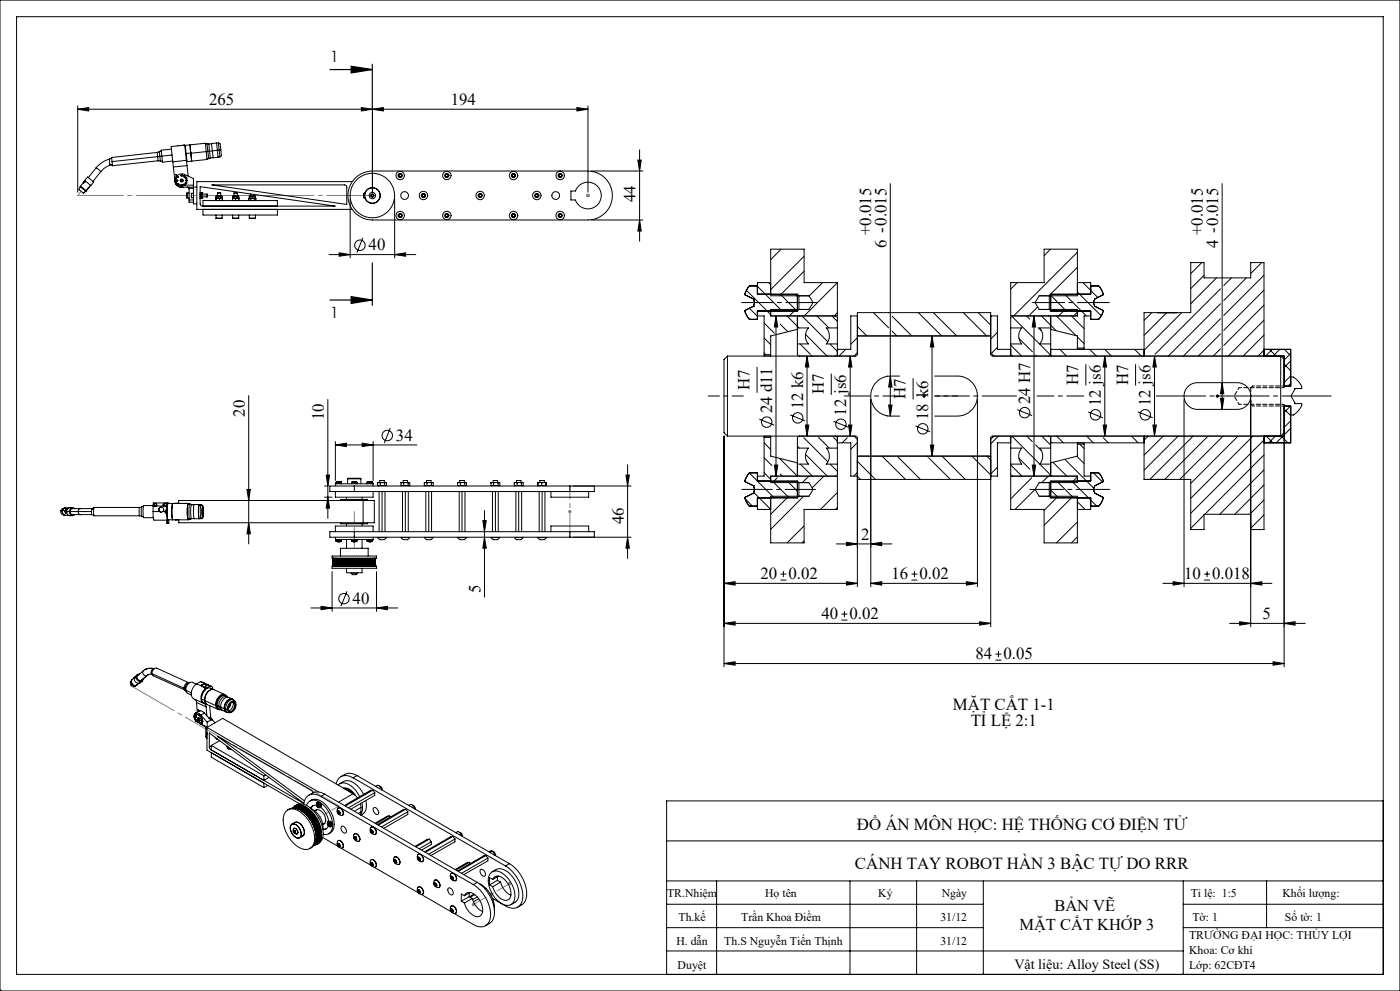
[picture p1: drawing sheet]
<svg xmlns="http://www.w3.org/2000/svg" width="420mm" height="297mm" viewBox="0 0 420 297" stroke-linecap="round" stroke-linejoin="round" font-family="sans-serif">
<defs><g id="words">
<g font-size="5">
<text x="62.7" y="31.5">265</text>
<text x="135.2" y="31.5">194</text>
<text x="190.7" y="60.7" transform="rotate(-90 190.7 60.7)">44</text>
<text x="261.3" y="70.5" transform="rotate(-90 261.3 70.5)">+0.015</text>
<text x="360.9" y="70.5" transform="rotate(-90 360.9 70.5)">+0.015</text>
<text x="110.6" y="75.1">40</text>
<text x="265.9" y="74.3" transform="rotate(-90 265.9 74.3)">6 -0.015</text>
<text x="365.5" y="74.3" transform="rotate(-90 365.5 74.3)">4 -0.015</text>
<text x="224.9" y="116.9" transform="rotate(-90 224.9 116.9)">H7</text>
<text x="247.1" y="118.2" transform="rotate(-90 247.1 118.2)">H7</text>
<text x="253.9" y="118.1" transform="rotate(-90 253.9 118.1)">js6</text>
<text x="271.7" y="119.6" transform="rotate(-90 271.7 119.6)">H7</text>
<text x="323.5" y="115.4" transform="rotate(-90 323.5 115.4)">H7</text>
<text x="338.4" y="115.4" transform="rotate(-90 338.4 115.4)">H7</text>
<text x="73.4" y="124.8" transform="rotate(-90 73.4 124.8)">20</text>
<text x="231.6" y="123.9" transform="rotate(-90 231.6 123.9)">24 d11</text>
<text x="240.9" y="122.6" transform="rotate(-90 240.9 122.6)">12 k6</text>
<text x="253.9" y="124.5" transform="rotate(-90 253.9 124.5)">12</text>
<text x="278.4" y="125.9" transform="rotate(-90 278.4 125.9)">18 k6</text>
<text x="309" y="121.1" transform="rotate(-90 309 121.1)">24 H7</text>
<text x="330.3" y="121.7" transform="rotate(-90 330.3 121.7)">12 js6</text>
<text x="345.2" y="121.7" transform="rotate(-90 345.2 121.7)">12 js6</text>
<text x="97.2" y="126" transform="rotate(-90 97.2 126)">10</text>
<text x="118.8" y="132.1">34</text>
<text x="187.1" y="157.1" transform="rotate(-90 187.1 157.1)">46</text>
<text x="258.3" y="161.8">2</text>
<text x="228.2" y="173.6">20</text>
<text x="236.6" y="173.6">0.02</text>
<text x="267.5" y="173.6">16</text>
<text x="275.9" y="173.6">0.02</text>
<text x="355.3" y="173.6">10</text>
<text x="363.7" y="173.6">0.018</text>
<text x="144.2" y="177.7" transform="rotate(-90 144.2 177.7)">5</text>
<text x="105.8" y="181">40</text>
<text x="246.5" y="185.6">40</text>
<text x="254.9" y="185.6">0.02</text>
<text x="378.8" y="185.6">5</text>
<text x="292.7" y="197.6">84</text>
<text x="301.1" y="197.6">0.05</text>
<text x="285.9" y="212.9">MẶT CẮT 1-1</text>
<text x="291.2" y="217.5">TỈ LỆ 2:1</text>
<text x="257.1" y="248.6">ĐỒ ÁN MÔN HỌC: HỆ THỐNG CƠ ĐIỆN TỬ</text>
<text x="256.5" y="260.4">CÁNH TAY ROBOT HÀN 3 BẬC TỰ DO RRR</text>
</g>
<g font-size="4.9">
<text x="316.3" y="272.9">BẢN VẼ</text>
<text x="305.8" y="278.8">MẶT CẮT KHỚP 3</text>
</g>
<g font-size="4.7">
<text x="99" y="18.6">1</text>
<text x="99" y="95.3">1</text>
</g>
<text font-size="4.2" x="304.3" y="290.3">Vật liệu: Alloy Steel (SS)</text>
<g font-size="3.5">
<text x="200.1" y="268.9">TR.Nhiệm</text>
<text x="229.5" y="268.9">Họ tên</text>
<text x="263.5" y="268.7">Ký</text>
<text x="282.5" y="268.9">Ngày</text>
<text x="357.2" y="268.9">Tỉ lệ: 1:5</text>
<text x="384.7" y="268.9">Khối lượng:</text>
<text x="203.5" y="276.1">Th.kế</text>
<text x="222.3" y="276.1">Trần Khoa Điềm</text>
<text x="282.1" y="276.1">31/12</text>
<text x="356.7" y="281.3">TRƯỜNG ĐẠI HỌC: THỦY LỢI</text>
<text x="357.7" y="276.1">Tờ: 1</text>
<text x="385.5" y="276.1">Số tờ: 1</text>
<text x="202.9" y="283.3">H. dẫn</text>
<text x="217.3" y="283.3">Th.S Nguyễn Tiến Thịnh</text>
<text x="282.1" y="283.3">31/12</text>
<text x="356.7" y="285.8">Khoa: Cơ khí</text>
<text x="203.3" y="290.3">Duyệt</text>
<text x="356.7" y="290.3">Lớp: 62CĐT4</text>
</g>
</g></defs>
<g fill="none" stroke="#000" stroke-width=".3">
<path d="M5 5h410v287h-410zM23.3 32.7l3.3-.5v1.1zM23.3 31.7v25.9M23.3 32.7h153.1M108.4 32.2l3.3 .5-3.3 .6zM111.7 32.7l3.3-.5v1.1zM111.7 31.7v25.9M173.1 32.2l3.3 .5-3.3 .6zM176.4 31.7v25.9M24.1 56l-.5 .8 1.4 1.1M24.1 56l1.6 1.3M24.2 55.8l-.1 .2"/>
<path d="M24.2 55.8l1.7 1.3M25 54.8h.1M25 54.7l-.8 1.1M25 57.9h.1M25.1 54.7l-.1 .1M25.2 54.6l-.2 .2M25.2 54.6h.1M25.2 54.6l-.2 .2 .2-.2M25.5 54.2l-.5 .5M25.7 57.3h.1M25.8 57.3l-.8 .6M25.9 57.1v.1"/>
<path d="M25.9 57.2l-.1 .1M26.2 53.1l1.9 1.5-.8 1-1.9-1.5zM27.2 55.5l-1.3 1.6M27.2 55.6l-1.3 1.6M28.9 50.3l1.4 1.1M28.9 50.3l-2.4 2.9M30.3 51.4l-2.4 3M32.8 47.7l.1 1.6M32.8 47.7a8.1 8.1 0 0 0-3.9 2.6M32.9 49.6l.9 .1M32.9 49.3l.8 .1M32.9 49.3v.3"/>
<path d="M32.9 49.6l-1.8 .9-.8 .9M33.5 47.2l-.7 .5M33.5 47.2l.1 1.2M33.6 48.4l.1 1M33.7 49.4l.1 .3M47.2 45.7l.1 1.3M47.2 45.7l-13.7 1.5M47.3 47l.1 1.2M47.3 47l-13.7 1.4M47.4 48.2l.7 .2M47.4 48.2l-13.6 1.5M47.8 45.4l-.6 .3"/>
<path d="M47.8 45.4l.1 1.5M47.9 46.9l-.6 .1M47.9 46.9l.2 1.5M48.4 45.3l-.6 .1M48.5 46.8l.2 1.8 3.1-.3M48.5 46.8l-.6 .1M48.7 48.3l-.6 .1M51.4 44.7l-3.1 .3 .2 1.8M51.6 46.5l-3.1 .3M51.9 48.5l.1 1.6M52 50.1l.5 4.2a1.98 1.98 0 0 0 2.5 1.8M52.5 54l.3 .1"/>
<path d="M52.5 54.1l.1 .5M52.5 54v.1M52.5 54.1h.3M52.6 54.6h.3M52.6 53.6l-.1 .4M52.6 54.6v.1M52.6 53.5l.3 .2-.3-.1M52.6 54.7l.1 .4M52.6 53.5v.1M52.7 52.3l.6 .6zM52.7 55.1l.4-.1-.3 .1M52.7 53.2l-.1 .3"/>
<path d="M52.7 55.1h.1M52.8 54.1h.1M52.8 53.1l.3 .2-.4-.1M52.8 55.1l.3 .4M52.8 53.1l.1-.1a1.77 1.77 0 0 1 2.5-.7l2.6 1.2v2.9M52.8 53.1l-.1 .1M52.8 54.6h.1M52.8 54.6l-.2 .1M52.9 54h.1M52.9 54h.3M52.9 54.2h.2M53 54.1h.1"/>
<path d="M53 54.1l.1 .1M53 54h.1M53.1 55.5h.1M53.1 54.2h.1M53.1 55.5l.7 .5 .7 .1h4.6M53.1 55.5h1.2M53.2 54h.1M53.2 54l-.2-.1v.2M53.3 52.8v.1M53.3 55.4h.1M53.3 55.4l-.1 .1M53.3 55.3l-.2 .2"/>
<path d="M53.4 52.9v.2M53.4 52.9l.1 .1M53.4 53.1h.2M53.4 55.2h.1M53.4 55.1v.1M53.5 53l.1 .1M53.6 55.3l-.1 .1M53.6 55.2l-.1 .2M53.6 55.2v.1M53.6 55.3l-.2 .1M53.7 55.2l-.1 .1M53.7 55.2l-.3 .2"/>
<path d="M54.3 55.5l.2 .3 .3-.3M54.3 55.5h.5M54.8 55.5h.2M54.9 43.5h.5M54.9 43.5l-3.6 .4 .6 4.6M55 55.5h.5M55 55.5v-.1a.25 .25 0 0 1 .3-.2 .25 .25 0 0 1 .2 .3M55.4 43.5l.5 4.5M55.4 43.5h-.5M55.4 43.5h.1M55.5 55.5h2.5M55.6 53.3h.1"/>
<path d="M55.6 53.3a.25 .25 0 0 1 .3-.2 .25 .25 0 0 1 .1 .3M55.6 53.3a.25 .25 0 0 0 .1 .3 .25 .25 0 0 0 .3-.2M55.6 43.7h-.1M55.6 53.3l.1 .2 .3-.1M55.6 53.3l.3-.1 .1 .2M55.8 46l.3 2.4 1.4-.1M55.8 46h-.1M55.9 48l.2 1.6M55.9 48l-4 .5M56 53.4h.1M56.1 57.9v1.4M56.1 48.3h-.1"/>
<path d="M56.1 59.3h.6M56.1 57.9h.6M56.1 49.6l-4.1 .5M56.1 49.6l.3 3.2M56.2 56.1l.5 .3M56.7 56.4v4.2h1.3M56.7 56.4h1.3M56.7 59.9h1.3M57 43.4l.3 2.5M57 43.4l4.6-.5 .3 2.5M57 43.4l-1.4 .2 .2 2.4M57.3 45.9l.2 2.4"/>
<path d="M57.3 45.9l-1.5 .1M58 56.4v4.7h1.1M58 57.9h-.6v1.4h.6M60 59.4h.1M60 57.8h.1M60 59.4l.1 .1M60 55.9l40.5 5.9h-39.9l-.6-.6zM60.1 57.8v.9M60.1 58.7v.8M60.1 57.8h.4M60.1 58.7h.4M60.1 59.5h.4"/>
<path d="M60.5 57.8l.1 .4M60.5 58.7l.1 .4M60.5 57.8h.1M60.6 59.4h.1M60.6 57.8h.1M60.6 58.2v.9M60.6 57.8v.4M60.6 59.4l-.1 .1M60.6 59.1v.3M60.6 59h1.5M60.6 58.2h1.5M60.6 58.2l-.1 .5"/>
<path d="M60.6 59.1l-.1 .4M61.9 45.4l.2 2.4-4.6 .5M61.9 45.4l-4.6 .5M62.1 58.2v.8M62.1 43.1l-.5 .1M62.4 45.4l.2 2.2 .5-.3M62.4 45.4h-.5M62.6 47.5l-.5 .1M62.6 43.2l.3 2.1M62.6 43.2l-.5-.2 .3 2.4M62.9 45.3l.2 2M62.9 45.3l-.5 .1"/>
<path d="M63.5 43l.2 2.2M63.5 43l1.4-.1 .3 2.1M63.5 43.1l-.9 .1M63.6 55.4h39.8l.5 .2 .1 .4v5.3zM63.7 45.2l-.8 .1M63.9 47.2l-.8 .1M64.8 58.9l.2-.3h1.4l.2 .3M64.8 59.4h.6M64.8 59.4l.1 .6M64.8 58.9h1.8M64.8 58.9v.5M64.8 59.4l.1 .1"/>
<path d="M64.9 59.5v.5M65.2 45l.2 2.1-1.5 .2-.2-2.1M65.2 45l-1.5 .2M65.2 57.9h1M65.2 57.9v.7M65.4 59.4h.9M65.4 59.4l.5 .1M65.4 59.4l-.5 .1M65.5 42.9l.3 2.1M65.5 42.9l.5 .2 .3 1.8M65.5 42.9h-.5M65.8 45l.2 2"/>
<path d="M65.8 45h-.6M65.9 59.5v.5M66 47l-.6 .1M66.2 57.9v.7M66.3 44.9l.1 1.8-.4 .3M66.3 44.9l-.5 .1M66.3 59.4l-.4 .1M66.3 59.4h.3M66.3 59.4l.4 .1M66.6 59.4l.1 .1M66.6 58.9v.5M66.7 59.5v.5"/>
<path d="M69.8 59.5v.5M69.8 58.9v-.1a1.55 1.55 0 0 1 1.7-.2l.1 .3M69.8 59.4h.4M69.8 58.9h1.8M69.8 58.9v.5M69.8 59.4v.1M70.2 59.4h.9M70.2 59.4l.5 .1M70.2 59.4l-.4 .1M70.2 57.9h1M70.2 57.9v.7M70.7 59.5v.5"/>
<path d="M71.1 59.4l-.4 .1M71.1 59.4h.5M71.1 59.4l.5 .1M71.2 57.9v.7M71.6 59.4h.1M71.6 59.4v.1M71.6 58.9v.5M71.6 59.5v.5M74.6 59.5v.5M74.7 59.4l-.1 .1M74.8 58.9v-.1a1.59 1.59 0 0 1 1.6-.2l.2 .3M74.8 59.4h.2"/>
<path d="M74.8 58.9h1.8M74.8 58.9v.5M74.8 59.4l-.2 .1M75 59.4l-.4 .1M75 59.4h.8M75 59.4l.2 .1M75.2 58.1v.5M75.2 59.5v.5M75.8 59.4h.7M75.8 59.4l-.6 .1M75.8 59.4l.5 .1M76.2 58.3v.3"/>
<path d="M76.3 59.5v.5M76.5 59.4h.1M76.5 59.4l-.2 .1M76.5 59.4l.3 .1M76.6 58.9v.5M76.6 59.4l.2 .1M76.8 59.5v.5M105.1 59.6v17.7M105.7 54.4h-46.6v8.4h46.6M106.7 53.3a7.4 7.4 0 0 1 5-2h64.7a7.3 7.3 0 0 1 7.3 7.3 7.3 7.3 0 0 1-7.3 7.3h-64.7a7.3 7.3 0 0 1-6.8-4.6 7.3 7.3 0 0 1 1.8-8zM109.2 57.9v1.4M109.5 57.9h-.4v1.4h.4"/>
<path d="M111.4 58.4l.3-.2 .3 .2v.4l-.3 .2-.3-.2zM118.4 59.6v17.7M119.6 52.3l.5-.2 .4 .2v.5l-.4 .3-.5-.3zM126.6 58.3l.4-.2 .5 .2v.5l-.5 .3-.4-.3zM133.6 52.3l.5-.2 .4 .2v.5l-.4 .3-.5-.3zM143.6 58.3l.4-.2 .5 .2v.5l-.5 .3-.4-.3zM153.6 52.3l.5-.2 .4 .2v.5l-.4 .3-.5-.3zM160.6 58.3l.4-.2 .5 .2v.5l-.5 .3-.4-.3zM167.6 52.3l.5-.2 .4 .2v.5l-.4 .3-.5-.3zM168 51.3h.1M171.3 57.3h1.3a4 4 0 0 1 6.2-1.9 4 4 0 0 1 0 6.4 4 4 0 0 1-6.2-1.9h-1.3zM177.4 51.3h15.5"/>
<path d="M191.3 48h1.1l-.5 3.3zM191.9 44.9v27.4M267.1 55v69.7M366.6 55v67.7M60.9 61.8v-1.7h22.3v1.7M60.9 62.8v1.6h22.3v-1.6M64.8 65.4h1.8M64.8 64.4v1M64.9 60h1M65.9 60h.8M66.6 64.4v1M66.7 60l-.1 .1"/>
<path d="M69.8 60h.9M69.8 60v.1M69.8 65.4h.1M69.8 65.4h1.8M69.8 64.4v1M70.7 60h.9M71.6 65.4h-1.8M71.6 64.4v1M71.6 60h.1M74.6 60h.6M74.6 60l.2 .1M74.6 60h.1"/>
<path d="M74.8 65.4h1.8M74.8 64.4v1M75.2 60h1.1M76.3 60h.5M76.6 64.4v1M76.8 60l-.2 .1M98.7 76.3h26M101.7 75.8l3.4 .5-3.4 .5zM108.9 71.3l-1.8 4.4M118.4 76.3l3.3-.5v1zM119.6 64.3l.5-.2 .4 .2v.5l-.4 .3-.5-.3zM133.6 64.3l.5-.2 .4 .2v.5l-.4 .3-.5-.3z"/>
<path d="M153.6 64.3l.5-.2 .4 .2v.5l-.4 .3-.5-.3zM167.6 64.3l.5-.2 .4 .2v.5l-.4 .3-.5-.3zM177.4 65.9h15.5M191.9 65.9l.5 3.3h-1.1zM231.2 74.7h10v10h10v10h-20v-2h11.5l1.1-1.9-1.1-2.2h-11.5zM234.3 74.7l-3.1 3.1M241.2 76.8l-10 10M313.2 74.7h10v13.9h-11.5l-1.1 2.3 1.1 1.8h11.5v2h-20v-10h10zM315.1 74.7l-1.9 1.9M323.2 75.6l-19.1 19.1M360.5 78.7l-3.3 3.3M378.5 78.7l-3.3 3.3"/>
<path d="M223.9 87l7.3 7.3M224.8 92.4l2.4 2.4M226 89.6h.1M226 89.6l.1 .1a1.96 1.96 0 0 1-.1 2.1M226 91.8h.1M226 91.8l-2.6 1.3 .5 1.3a1.76 1.76 0 0 0 1.1 1.3h2.2v-2.5h12M227.1 85.7l7.5 7.5M227.2 88l.2 .2M227.2 85.7h-2.2a2 2 0 0 0-1.2 1.6l-.4 1 2.6 1.3M227.2 94.7h2v12M227.4 93.2l-.2 .2M229.2 96.8l3.1 3.1"/>
<path d="M230.6 84.7l.6 .6M231.2 84.7h-4v3.5h12M232.8 94.7v48M232.8 94.7l.5 3.3h-1zM234.1 97.2l2.2 2.2M234.1 88.2l5 5M236.1 94.7l3.6 3.6M238.6 88.2l.6 .6M238.7 92.7l-1.9 2M239.2 98.3h3.3a3.6 3.6 0 0 0 0 4.8h-3.3M239.2 94.7v11.5l.6 .5M239.2 98.7l-8 2v6"/>
<path d="M239.2 88.2v5M239.2 88.2l.5 .4v4.1l-.5 .5M239.8 94.7l-.4 .2-.2 .4M240.6 94.7l7.7 7.7M241.2 81.3l-7.3 7.3M245.1 94.7l3.6 3.6M246.8 84.7l-4.1 4M249.6 94.7l1.6 1.6M250.6 94.7l.6 .4v11.6M251.2 98.3h-3.3a3.6 3.6 0 0 1 0 4.8h3.3M251.2 93.7l-.9 1M251.2 84.7l-9.9 10"/>
<path d="M257.2 94.7h-2v10h-4M257.2 97.9l2.9 2.8M262 93.7l4.6 4.5M266.5 93.7l.1 .1M267.6 94.8l5.9 5.9M267.6 99.2l1.5 1.5M275.5 93.7l7 7M280 93.7l7 7M289 93.7l7 7M293.5 93.7l3.7 3.7M297.2 94.7h2v10h4M299.2 99.6l-2 2"/>
<path d="M303.2 98.3h3.3a3.6 3.6 0 0 0 0 4.8h-3.3M303.5 94.8l11.6 11.6M303.8 94.7l-.6 .5v11.5M305.2 84.7l-2 1.9M307.9 94.7l1 1M308.9 94.4l-.3 .3M310.2 94.7v48M310.2 94.7l.5 3.3h-1zM311.3 92l-2.2 2.2M311.4 98.2l1 1M312.4 94.7l4.4 4.4M314.6 94.7l.4 .1 .2 .5"/>
<path d="M315.2 98.3h-3.3a3.6 3.6 0 0 1 0 4.8h3.3M315.2 98.7l8 2v4M315.2 88.2v5M315.2 94.7v12M315.2 88.5l4.7 4.7M315.2 93l.2 .2M315.2 88.2l-.4 .4v4.1l.4 .5M316.9 94.7l5.9 5.9M319.4 88.2l6.5 6.5M319.5 92.7l-1.9 2M321.4 94.7l3.8 3.8M323.2 80.1l-8.5 8.5"/>
<path d="M323.2 84.7h4v3.5h-12M323.2 93.6l-1.1 1.1M323.2 87.5l7.2 7.1M324.9 84.7l4.4 4.4M327 93.2l.2 .2M327.2 85.7l2.5 .1 1.2 2.1 .1 .4-2.6 1.3M327.2 88l-.2 .2M327.2 94.7h-2v10M328.4 89.6v.1a1.96 1.96 0 0 0 0 2.1M328.4 91.8h.1M328.4 89.6h.1M328.4 91.8l2.6 1.3-.5 1.3a1.76 1.76 0 0 1-1.1 1.3h-2.2v-2.5h-12"/>
<path d="M345.5 93.7l-2.3 2.3M350 93.7l-6.8 6.8M354.5 93.7l-11.3 11.3M361.2 82.5l-4 4M364.9 83.3l-7.7 7.7M366.1 86.6l-19.6 19.6M366.1 91l-15.6 15.7M366.1 95.5l-11.1 11.2M369.4 83.3l-2.3 2.3M373.9 83.3l-6.8 6.8M379.2 82.5l-12.1 12M379.2 87l-12.1 12"/>
<path d="M379.2 91.4l-12.1 12.1M379.2 96l-10.7 10.7M74.6 118.6v44.4M98.4 119.7v35.7M218.2 106.7h38.6l.4-.6v-12.4h40v12.4l.2 .4 .4 .2h87.4v9.5M218.2 106.7l-1 1v22l1 1M218.2 106.7v24M227.1 110.1v7.5M229.2 106.3h2M229.2 105.8l.5 .5M229.2 101.3l2 2M240 103.1l3.1 3.1"/>
<path d="M241.7 100.3l6.4 6.4M242.1 106.7v24M242.1 106.7l.5 3.3h-1zM243.4 106.5l.2 .2M249 103.1l2.2 2.2M249.4 112.1v6.1M251.2 106.1l-.2 .4-.4 .2M253.7 104.7l-2 2M255.1 106.7v24M255.1 106.7l.5 3.3h-1zM257.2 105.7l-1 1M257.2 100.7h40"/>
<path d="M257.2 101.2l-2 2M261.2 119.7v56.2M266.1 112.7h.1M267.1 112.7l.5 3.3h-1zM269.9 112.7h-2.7a6 6 0 0 0-6 6 6 6 0 0 0 6 6h2.7M273.9 113.4v6.2M276.7 118.7h1M276.9 118.4l.7 .7M277.2 118.2v1M277.6 118.4l-.7 .7M279.6 100.7l.5 3.3h-1zM279.6 100.7v36"/>
<path d="M280.4 112.7h6.8a6 6 0 0 1 6 6 6 6 0 0 1-6 6h-6.8M293.2 119.7v56.2M297.2 105.7l1 1M299.2 104.1l-1.8 1.8M303.2 106.1l.6 .6M303.2 103.4l3.3 3.3M305.7 101.4l4 4M310.7 106.4l.3 .3M315.2 106.1l-.2 .5-.4 .1M315.2 104.7h28M315.2 106.5l.3 .2M318 104.7l1.9 2"/>
<path d="M323.2 104.3h2M323.2 101l2 2M325.8 109.3v6.1M326.9 104.7l2 2M331.4 104.7l2 2M331.4 106.7v24M331.4 106.7l.6 3.3h-1.1zM340.4 104.7l2 2M340.7 109.3v6.1M343.2 106.7v-13h14v-15h4v4.6h14v-4.6h4v28M346.4 106.7v24M346.4 106.7l.5 3.3h-1z"/>
<path d="M355.2 119.7v56.2M356.2 116.1l1.1-.9 1.3-.5h12.6a4 4 0 0 1 4 4 4 4 0 0 1-4 4h-12a4 4 0 0 1-3.6-2.3 4 4 0 0 1 .6-4.3zM364.7 118.7h1M364.9 118.4l.7 .7M365.2 118.2v1M365.6 118.4l-.7 .7M366.1 104.5l-2.1 2.2M366.1 100l-6.6 6.7M366.1 119.4h1l-.5 3.3zM366.6 114.7l.5 3.3h-1zM375.2 119.7v68.2M379.2 104.7h8v11h-2"/>
<path d="M379.2 100.4l-6.2 6.3M379.2 104.9l-1.8 1.8M380.8 104.7l2 2M381.7 104.7l-2 2M383.9 104.7l-2 2M385.2 107.7l-1-1v24l1-1M385.2 109.1l2 2M385.3 104.7l1.9 1.9M387.2 113a3.1 3.1 0 0 1 2.3 1.2l1 1.6v.6h-2.1l-1.1 2.4 1.1 2.2h2.1a4.9 4.9 0 0 1-2.5 3.4h-.8M387.2 115.5l-.2 .2M387.2 114.9l-.8 .8M387.2 105.9l-2 2"/>
<path d="M387.2 112.6l-2 2M387.2 108.2l-2 1.9M100.6 133.3l3.3-.5v1zM100.6 132.3v11.7M100.6 133.3h24.5M108.7 132.8l3.2 .5-3.2 .5zM111.9 132.3v11.7M117.1 128.3l-1.8 4.5M188.3 139.3v28.1M217.2 130.7v69.1M218.2 130.7h38.6l.2 .2 .2 .3v44.7M227.8 125.6l4.5 1.8"/>
<path d="M229.2 131.1h2M229.2 137.2l2.4 2.3M229.2 132.7l2 2M229.2 130.7v12h-2M231.2 130.7v6l8 2M232.3 139.4h1l-.5 3.3zM237.1 124.4l4.4 1.7M239.2 134.3h3.3a3.6 3.6 0 0 0 0 4.8h-3.3M239.2 133.7l.6 .6M239.8 130.7l-.6 .5v11.5l-5.3-5.3M240.1 139.1l3.6 3.6M240.7 130.7l.1 .2"/>
<path d="M241.2 131.2l7.2 7.2M241.6 127.4h1l-.5 3.3zM241.7 136.2l6.5 6.5M245.6 131.1l3.2 3.2M249.1 139.1l2.1 2.1M250 126.3l4.5 1.7M250.1 131.1l1.1 1.2M250.6 130.7l.4 .1 .2 .5M251.2 130.7v11.4l-.1 .4-.5 .2M251.2 134.3h-3.3a3.6 3.6 0 0 1 0 4.8h3.3M251.2 132.7h4v10h2M254.2 131.2l-1.5 1.5"/>
<path d="M254.6 127.4h1l-.5 3.3zM256.2 130.7l1 1M257.2 136.7h40M257.2 132.6l-2 2M257.2 138.3l5.4 5.4M264.6 136.7l7 7M266.1 124.7h.1M266.6 121.4h1l-.5 3.3zM269.1 136.7l7 7M274.6 127.6l4.4 1.8M278.1 136.7l.2 .2M278.6 137.2l6.5 6.5"/>
<path d="M279.1 133.4h1l-.5 3.3zM282.6 136.7l7 7M291.6 136.7l5.6 5.6M296.1 136.7l1.1 1.2M298.2 130.7l-1 1M299.5 130.7l-2.3 2.3M303.2 134.3h3.3a3.6 3.6 0 0 0 0 4.8h-3.3M303.2 130.7v11.4l.1 .3 .5 .3M303.2 132.7h-4v10h-2M303.2 139.3l3.4 3.4M303.6 130.7l11.6 11.6M303.8 130.7l-.3 .1-.3 .5"/>
<path d="M305.2 122.8l4.4 1.8M305.7 137.3l3.2 3.3M308 130.7l1.7 1.7M309.7 139.4h1l-.5 3.3zM310.7 133.3l1.6 1.7M312.5 130.7l2.7 2.7M314.6 130.7h.3l.3 .6M315.2 134.3h-3.3a3.6 3.6 0 0 1 0 4.8h3.3M315.2 130.7v12M315.2 132.7h28M315.9 138.5l4.1 4.2M317 130.7l2 2"/>
<path d="M319.4 137.7l8.8 8.6M323 136.7l2.2 2.2M323.2 133.1h2M323.2 132.7v4l-8 2M323.9 133.1l1.3 1.3M325.2 132.7v10h2M326 130.7l2 2M326.4 123.4l4.5 1.8M330.9 127.4h1.1l-.6 3.3zM331 131.2l1.5 1.5M339.4 130.7l2.1 2M341.3 123.4l4.5 1.8"/>
<path d="M343.2 130.7v13h14v15h4v-4.6h14M344.5 130.7l-1.3 1.2M345.9 127.4h1l-.5 3.3zM349 130.7l-5.8 5.7M353.4 130.7l-10.2 10.2M357.9 130.7l-13 13M362.4 130.7l-13 13M366.9 130.7l-13 13M371.4 130.7l-14.2 14.2M375.9 130.7l-18.7 18.7M379.2 130.7v28h-4M379.2 131.9l-22 21.9"/>
<path d="M379.2 136.3l-17.7 17.8M379.9 130.7l2 2M382.6 130.7l-2 2M384.4 130.7l2 2M384.9 130.7l-2 2M385.2 130.7l-87.7 .1-.3 .4v56.7M385.2 121.2v78.6M385.2 121.7h2v11h-8M385.2 122.6l2 2M387 121.7l.2 .2M387.1 121.7l-1.9 1.9M387.2 126.1l-2 2"/>
<path d="M387.2 128.3l-2 2M18.2 153.1l.3 .9 .8 .4M18.7 153v.8l.6 .6M18.7 153l-.5 .1M18.8 153h-.1M18.8 153a1.09 1.09 0 0 0 .8 1.4M18.8 153h1.2M19.3 154.4h.3M19.3 152.3l-.7 .2-.4 .6M19.3 152.3l-.6 .7M19.5 153.2l.1 .1M19.5 153.4l.2 .1"/>
<path d="M19.5 153.4h.1M19.5 153.4l.3 .1M19.5 153.2h.1M19.6 152.2l-.3 .1M19.6 153.7h.1M19.6 153v.1M19.6 153.2v.1M19.6 153.7h.2M19.6 153h.1M19.6 153.1l-.1 .1M19.6 153.1v.1M19.6 152.9h.1"/>
<path d="M19.6 153.2h.1M19.6 154.4h.9M19.6 152.9l.2 .1M19.6 153.2l.1 .1M19.6 153.1h.1M19.6 152.9v.1M19.7 152.7v.1M19.7 153h.1M19.7 153h-.1M19.7 152.7h.1M19.7 153.6h.1M19.7 153.6l.1 .1"/>
<path d="M19.7 153.3h.1M19.7 153.3l.1 .2M19.7 153.3v.2M19.7 153.5h.1M19.8 153.6v.1M19.8 153l-.2 .1M19.8 152.6h.1M19.8 152.7h-.1M19.8 152.7h.1M19.8 153.7h.1M19.8 153h.1M19.8 152.7l-.1 .1"/>
<path d="M19.8 152.6v.1M19.8 152.8h.1M19.8 152.7v.1M19.9 152.7l-.1 .1M19.9 152.5v.1M19.9 152.5l-.1 .1M19.9 152.5h.1M19.9 152.6h.1M19.9 152.4h.1M20 153.3l.4 1 1.4 .2M20 153.3h.8M20.1 152.4h.1"/>
<path d="M20.1 152.4h-.2M20.5 152.2l-1.1 .1-.6 .7M20.8 153.3a.93 .93 0 0 0 .4 1.1 .93 .93 0 0 0 1.2-.2M21.1 153.3a.81 .81 0 0 0 .7 .9h2.3M21.1 153.3h2.3M21.8 152.1l-1.4 .3-.4 .9M22.4 152.4a.92 .92 0 0 0-1.1-.1 .92 .92 0 0 0-.5 1M23.4 153.3h4M23.4 153.3a.81 .81 0 0 0 .7 .9M24.1 154.2h3.3M24.1 152.4h3.3M24.1 152.4h-2.3a.8 .8 0 0 0-.7 .9"/>
<path d="M24.1 152.4a.8 .8 0 0 0-.7 .9M27.4 154.2l.8 .4M27.4 152.7v.6M27.4 153.3v.9M27.4 152.4v.3M27.4 152.5h.1M28.1 152.4l.1 2.2M28.1 152.4l-.7 .3M28.2 152.1l-.8 .3M28.2 152.1l-.1 .3M28.2 152.1h13.6M28.2 154.6h13.6"/>
<path d="M41.8 154.6l.7 .2M41.8 152.1v2.5M42.5 151.8l-.7 .3M43 151.8h-.5l-.1 .9 .1 2.1h.5M45.9 151.5h-2.8l-.2 1.8 .2 1.8h2.9M45.9 153.3l.3 2.6h4.1M45.9 153.3h2M45.9 151.7h.2M45.9 151.7v1.6M46 151.3a.49 .49 0 0 1 .7-.4 .49 .49 0 0 1 .2 .8M46 151.3l.1 .4M46 151.3h.3"/>
<path d="M46.1 151.7l.3 .1 .5-.1M46.2 151.4l.8 .1M46.3 151.3v.1M46.3 151.4l.2 .4M46.3 151.4h.7M46.8 150.8l-.5 .5M46.9 151.7h2.1M47.6 152.7a.74 .74 0 0 1 1.1-.6 .74 .74 0 0 1 .1 1.2M47.6 152.7l.3 .6M47.6 152.7h.1M47.6 152.7a.73 .73 0 0 0 .8 .8M47.9 153.3l.5 .2 .4-.2"/>
<path d="M48.4 152l-.6 .2-.2 .5M48.8 153.3h.8M48.9 151.3a.5 .5 0 0 1 .7-.5 .5 .5 0 0 1 .2 .9M48.9 151.3l.1 .4M48.9 151.3h.2M49 151.7l.3 .1 .5-.1M49.1 151.3h.1M49.1 151.4l.4 .4M49.6 153.3l.1 .4 .4 .1M49.6 150.8l-.5 .5M49.8 151.7h.2M50 152.8l-.2 .1a.51 .51 0 0 0-.3 .5 .51 .51 0 0 0 .5 .4"/>
<path d="M50 153.8l.1 1.8 .2 .3 .1-.2M50 152.8h.1M50 153.8h.1M50 151.7v1.1M50.1 152.8l-.5 .5M50.1 150.7l-.1 1M50.1 156.8l.1 .1M50.1 156.8h.5M50.1 156.8h.1M50.1 155.9v.9M50.2 156.9h.1M50.3 155.6h.1"/>
<path d="M50.3 151l-.2 .9-.1 1.9M50.5 150.9l-4.5-.2-.1 1M50.6 156.8l-.4 .1M50.6 155.8v1M51.8 150.9l-.3 3 .3 1.9-.3-1.9zM52.6 155.8h1M53.6 150.8l-1 .1M53.6 155.8v.9h55.3M56.4 150.9h-6l-.2 1.4v2.1l.2 1.4h6M56.6 151.1l-.2-.2-.2 2 .2 2.9M56.6 155.5l-.2 .3M56.9 151.1l-.5 .1-.2 1.4 .1 2.7 .1 .2h.5"/>
<path d="M56.9 151l-.2 1.4 .1 2.8 .1 .4 .5-.2M56.9 151h.1M56.9 151l.5 .2M57.4 151.2l-.2 1.9 .2 2.3M57.4 151.2h.1M57.4 155.4h.8M57.4 151.2h2.9M58.3 151.2l-.3 1.9 .2 2.3 1.6 .1M58.3 151.2h.1M59.8 151.2l-.3 1.4 .3 2.8M59.8 151.2h.1M59.8 151.2l-.3 1.9 .3 2.4"/>
<path d="M59.8 155.4h.5M59.8 155.4v.1M60.3 151.2l-.2 2.4 .2 1.8M60.3 151.2l.5 .3M60.3 155.4h.1M60.8 151.5l.2 1.3-.2 2.3-.2-1.3zM60.8 151.8l.2 .8-.2 2.3-.2-.9zM60.8 155.1l-.5 .3M74.1 146.7h1l-.5 3.3zM74.6 156.7l.5 3.3h-1zM97.4 145.7h.6M97.4 149h2.2"/>
<path d="M97.9 142.4h1l-.5 3.3zM98.4 149l.5 3.3h-1zM100.6 145.7v-.7h11.3v.7M100.6 147.3v1.7h11.3v-1.7M100.6 159.3v-1.6h11.3v1.6M100.8 144.6h.1M100.8 144.6h1.6M100.8 144.6v.4M101.2 144.4l-.4 .2M101.2 144.4h.1M101.7 144.3l-.5 .1M101.7 144.3h.1"/>
<path d="M101.8 144.3l.2 .1M102 144.4l.4 .2M102 144.4h.1M102.3 156.7v.3h8v-.3M102.3 150v-.3h8v.3M102.4 144.6h.1M102.4 144.6v.4M104 149v.7M104 157v.7M104.3 143.5l.2-.2h3.6l.2 .2M104.3 143.5h4M104.3 143.5v1.5"/>
<path d="M105.5 144.6h.1M105.4 144.6v.4M105.5 144.6h1.6M105.9 144.4l-.4 .2M105.9 144.4h.1M106.1 144.3l-.2 .1M106.1 144.3h.1M106.2 144.3l.5 .1M106.3 145.7h-7.3v1.6h7.3M106.3 159.3h-7.3v1.7h7.3M106.3 145.7h64.7M106.3 145.7v1.6"/>
<path d="M106.3 159.3v1.7M106.3 147.3h64.7M106.3 159.3h64.7M106.7 144.4l.4 .2M106.7 144.4h.1M107.1 144.6h.1M107.1 144.6v.4M108.3 143.5v1.5M108.6 149v.7M108.6 157v.7M108.9 150h3.4v6.7h-3.4M108.9 150v6.7"/>
<path d="M108.9 150h-55.3v.9M110.1 144.6h1.7M110.1 144.6v.4M110.1 144.6h.1M110.6 144.4l-.5 .2M110.6 144.4h.1M110.6 144.4h.7M111.3 144.4l.5 .2M111.3 144.4h.1M111.8 144.6h.1M111.8 144.6v.4M113.3 144.7v.8h2.7v-.8"/>
<path d="M113.5 145.5v.2M113.7 144.6h1.1M113.7 144.6l-.4 .1M113.7 144.6l.4 .1M113.7 147.3v12M113.9 144.6v-.6h1.4v.6M114.1 144.7v.8M114.6 147.3v12M114.8 144.6l-.7 .1M114.8 144.6h.9M114.8 144.6l.6 .1M115.4 144.7v.8"/>
<path d="M115.5 147.3v12M115.7 144.6l-.3 .1M115.7 144.6l.2 .1zM115.8 145.5v.2M120.3 144.7v.8h2.6v-.8M120.4 145.5v.2M120.7 144.6h1.1M120.7 144.6l-.4 .1M120.7 144.6l.4 .1M120.8 147.3v12M121 144.6v-.6h1.3v.6M121.1 144.7v.8"/>
<path d="M121.6 147.3v12M121.8 144.6l-.7 .1M121.8 144.6h.9M121.8 144.6l.6 .1M122.4 144.7v.8M122.5 147.3v12M122.7 144.6l-.3 .1M122.7 144.6l.2 .1zM122.8 145.5v.2M127.3 144.7v.8h2.7v-.8M127.5 145.5v.2M127.7 144.6h1.1"/>
<path d="M127.7 144.6l-.4 .1M127.7 144.6l.4 .1M127.7 147.3v12M128 144.6v-.6h1.3v.6M128.1 144.7v.8M128.6 147.3v12M128.8 144.6l-.7 .1M128.8 144.6h.9M128.8 144.6l.6 .1M129.4 144.7v.8M129.5 147.3v12M129.7 144.6l-.3 .1"/>
<path d="M129.7 144.6l.2 .1M129.8 145.5v.2M137.3 144.7v.8h2.6v-.8M137.4 144.7h-.1M137.4 145.5v.2M137.7 144.6h1.1M137.7 144.6l-.4 .1M137.7 144.6l.4 .1M137.8 147.3v12M137.9 144.6v-.6h1.4v.6M138.1 144.7v.8M138.6 147.3v12"/>
<path d="M138.8 144.6l-.7 .1M138.8 144.6h.9M138.8 144.6l.7 .1M139.5 144.7v.8M139.5 147.3v12M139.7 144.6l-.2 .1M139.7 144.6l.2 .1zM139.8 145.5v.2M144.9 156h1l-.6 3.3zM145.3 153v26M147.3 144.7v.8h2.7v-.8M147.5 145.5v.2"/>
<path d="M147.7 144.6h1.1M147.7 144.6l-.4 .1M147.7 144.6l.4 .1M147.7 147.3v12M148 144.6v-.6h1.3v.6M148.1 144.7v.8M148.6 147.3v12M148.8 144.6l-.7 .1M148.8 144.6h.9M148.8 144.6l.6 .1M149.4 144.7v.8M149.5 147.3v12"/>
<path d="M149.7 144.6l-.3 .1M149.7 144.6l.2 .1M149.8 145.5v.2M154.3 144.7v.8h2.7v-.8M154.4 145.5v.2M154.7 144.6h1.1M154.7 144.6l-.4 .1M154.7 144.6l.4 .1M154.8 147.3v12M154.9 144.6v-.6h1.4v.6M155.1 144.7v.8M155.6 147.3v12"/>
<path d="M155.8 144.6l-.7 .1M155.8 144.6h.9M155.8 144.6l.6 .1M156.4 144.7v.8M156.5 147.3v12M156.7 144.6l-.3 .1M156.7 144.6l.2 .1zM156.8 145.5v.2M161.3 144.7v.8h2.6v-.8M161.4 144.7h-.1M161.4 144.7v.8M161.5 144.6h.5"/>
<path d="M161.5 145.5v.2M161.5 144.6l-.1 .1M161.7 147.3v12M162 144.6l.5 .1M162 144.6h1.1M162 144.6l-.6 .1M162 144.6v-.6h1.3v.6M162.5 144.7v.8M162.6 147.3v12M163.1 144.6l-.6 .1M163.1 144.6h.7M163.1 144.6l.6 .1"/>
<path d="M163.5 147.3v12M163.7 144.7v.8M163.8 144.6l-.1 .1M163.8 144.6v1.1M163.8 144.6l.1 .1M165.3 147.3v1.7h11.3v-1.7M165.3 159.3v-1.6h11.3v1.6M171 145.7h7.3v1.6h-7.3M171 159.3h7.3v1.7h-7.3M171 145.7v1.6M171 159.3v1.7M171.9 145.7h17.4"/>
<path d="M187.8 142.4h1l-.5 3.3zM223.5 149.4l2.2 2.3M224.8 141.7l7.4 7.5M226 145.6h.1M226 145.6l.1 .1a1.95 1.95 0 0 1-.1 2.1M226 147.8h.1M226 147.8l-2.6 1.3 .5 1.3a1.53 1.53 0 0 0 1.1 1.3h2.2M226.1 147.6l5.1 5.1h-4v-3.5h12M227.2 144l.2 .2M227.4 149.2l-.2 .2M229.2 141.7l2 2M231.2 142.7h20v10h-10v10h-10v-14h11.5l1.1-2.2-1.1-1.9h-11.5z"/>
<path d="M231.7 144.2l5 5M233.2 143.2l-1.5 1.4M234.1 142.1l.6 .6M236.2 144.2l3 3M236.6 148.7l-5.4 5.4M239.2 142.1l.1 .3 .5 .3M239.2 144.2h-12v-2.5h-2.2a4.1 4.1 0 0 0-1.6 2.6l2.6 1.3M239.2 144.2v5M239.2 144.2l.5 .4v4.1l-.5 .5M241.1 148.7l-9.9 9.9M241.2 157.6l-5.1 5.1M242.7 142.7l-2 1.9"/>
<path d="M247.2 142.7l-3.6 3.5M251.2 147.6l-5.1 5.1M251.2 152.1l-.6 .6M257.2 143.7h40M257.2 141.6l-1.1 1.1M257.2 142.8l1 .9M299.2 140l-2 2M303.2 142.7h20v1.9h-11.5l-1.1 2.1 1.1 2h11.5v14h-10v-10h-10zM309.5 143.2l-6.3 6.3M310.6 146.6l-6.1 6.1M314.5 142.7l-1.9 1.9M315.2 142.1l-.1 .4-.5 .2"/>
<path d="M315.2 144.2h12v-2.5h2.4l.8 1 .6 1.6-2.6 1.3M315.2 144.2v5M315.2 149.2h12v3.5h-4M315.2 146.9l2.3 2.3M315.2 142.4l.3 .3M315.2 144.2l-.4 .4v4.1l.4 .5M317 144.2l5.1 5M317.4 148.7l-4.2 4.3M321.5 144.2l7.5 7.5M321.9 148.7l-8.7 8.7M323.2 142.9l-1.7 1.7M323.2 156.4l-6.3 6.3"/>
<path d="M323.2 150.4l2.3 2.3M327 149.2l.2 .2M327.2 144l-.2 .2M328 141.7l2.7 2.7M328.4 145.6v.1a1.95 1.95 0 0 0 0 2.1M328.4 147.8h.1M328.4 145.6h.1M328.4 147.8l2.6 1.3-.5 1.3a1.53 1.53 0 0 1-1.1 1.3h-2.2M330.8 149l.2 .2M361.2 154.3l-4 4.1M379.2 140.8l-13.3 13.3M379.2 145.3l-8.7 8.8"/>
<path d="M379.2 149.8l-4.3 4.3M379.2 154.3l-4 4M99.6 171.3v11.9M99.6 166.6h13.4v.7h-13.4zM99.6 169.6h13.4v.7h-13.4zM99.9 167.3v2.3M100 167.3v2.3M100.1 167.3v2.3M100.2 167.3v2.3M100.3 167.3v2.3M100.4 167.3v2.3M100.6 167.3v2.3"/>
<path d="M100.6 161v.7h11.3v-.7M100.7 167.3v2.3M100.8 162v.1M100.8 162h1.6M100.8 161.7v.3M100.8 162.1l.4 .2M100.8 162.1h1.6M100.9 167.3v2.3M101 167.3v2.3M101.2 162.3h.5M101.2 162.3h.1M101.3 167.3v2.3"/>
<path d="M101.4 167.3v2.3M101.7 162.3h.1M101.7 167.3v2.3M101.9 167.3v2.3M102 162.3h.1M102 162.3h-.2M102.1 166.6v-2.3h8.4v2.3M102.2 167.3v2.3M102.3 167.3v2.3M102.4 167.3v2.3M102.4 162.1l-.4 .2M102.4 162v.1"/>
<path d="M102.4 161.7v.3M102.7 167.3v2.3M102.8 167.3v2.3M102.9 167.3v2.3M103.2 167.3v2.3M103.3 167.3v2.3M103.4 167.3v2.3M103.5 167.3v2.3M103.7 167.3v2.3M103.9 167.3v2.3M104 170.3v1.4h4.6v-1.4M104 161.7v2.6"/>
<path d="M104 167.3v2.3M104.1 167.3v2.3M104.1 177.2l-1.8 4.4M104.3 167.3v2.3M104.6 167.3v2.3M104.7 167.3v2.3M104.9 167.3v2.3M105.2 167.3v2.3M105.3 167.3v2.3M105.3 171.8a1.28 1.28 0 0 0 1.9 0M105.3 171.8h1.9M105.3 171.7v.1"/>
<path d="M105.4 162l.1 .1M105.4 162h1.7M105.4 161.7v.3M105.5 162.1l.4 .2M105.5 162.1h1.6M105.5 167.3v2.3M105.8 167.3v2.3M105.9 162.3h.2M105.9 162.3h.1M105.9 167.3v2.3M106 167.3v2.3M106.1 162.3h.1"/>
<path d="M106.1 167.3v2.3M106.3 161h64.7M106.5 167.3v2.3M106.6 167.3v2.3M106.7 162.3h.1M106.7 162.3h-.5M106.7 167.3v2.3M107.1 162.1l-.4 .2M107.1 167.3v2.3M107.1 162v.1M107.1 161.7v.3M107.2 167.3v2.3"/>
<path d="M107.2 171.7v.1M107.3 167.3v2.3M107.7 167.3v2.3M107.8 167.3v2.3M108 167.3v2.3M108.3 167.3v2.3M108.5 167.3v2.3M108.6 167.3v2.3M108.6 161.7v2.6M108.8 167.3v2.3M109.1 167.3v2.3M109.2 167.3v2.3"/>
<path d="M109.4 167.3v2.3M109.6 167.3v2.3M109.7 167.3v2.3M109.8 167.3v2.3M109.9 167.3v2.3M110.1 162v.1M110.1 162h1.7M110.1 161.7v.3M110.1 162.1l.5 .2M110.1 162.1h1.7M110.2 167.3v2.3M110.3 167.3v2.3"/>
<path d="M110.6 162.3h.7M110.6 162.3h.1M110.7 167.3v2.3M110.8 167.3v2.3M111.2 167.3v2.3M111.3 167.3v2.3M111.3 162.3h.1M111.5 167.3v2.3M111.6 167.3v2.3M111.7 167.3v2.3M111.8 162.1l-.5 .2M111.8 162v.1"/>
<path d="M111.8 161.7v.3M111.9 167.3v2.3M112 167.3v2.3M112.1 167.3v2.3M112.2 167.3v2.3M112.3 167.3v2.3M112.4 167.3v2.3M112.5 167.3v2.3M112.6 167.3v2.3M113 171.3v11.9M113.3 161.1a1.59 1.59 0 0 0 2.6 0M113.3 161.1h2.6"/>
<path d="M113.3 161v.1M115.9 161v.1M120.3 161.1a1.59 1.59 0 0 0 2.6 0M120.3 161.1h2.6M120.3 161v.1M122.9 161v.1M127.4 161.1a1.59 1.59 0 0 0 2.5 0M127.4 161.1h2.5M127.4 161v.1M129.9 161v.1M137.3 161.1a1.59 1.59 0 0 0 2.6 0M137.3 161.1h2.6"/>
<path d="M137.3 161v.1M139.9 161v.1M145.3 161l.6 3.3h-1zM147.4 161.1a1.59 1.59 0 0 0 2.5 0M147.4 161.1h2.5M147.4 161v.1M149.9 161v.1M154.3 161.1a1.59 1.59 0 0 0 2.6 0M154.3 161.1h2.6M154.3 161v.1M156.9 161v.1M161.4 161.1a1.59 1.59 0 0 0 2.5 0"/>
<path d="M161.4 161.1h2.5M161.4 161v.1M163.9 161v.1M171.9 161h17.4M188.3 161l.5 3.3h-1zM217.2 174.8l3.3-.5v1.1zM217.2 174.8h40M234.1 173.8h1.8M234.1 172h1.8M235 171.2v1.7M241.2 162.1l-.6 .6M250.9 163h16.7"/>
<path d="M253.9 162.5l3.3 .5-3.3 .5zM253.9 174.3l3.3 .5-3.3 .6zM261.2 163l3.3-.5v1zM261.2 174.8l3.3-.5v1.1zM261.2 174.8h32M273.4 173.8h1.8M273.4 172h1.8M274.3 171.2v1.7M289.9 174.3l3.3 .5-3.3 .6zM323.2 160.9l-1.7 1.8M348.9 174.8h32.7M351.9 174.3l3.3 .5-3.3 .6z"/>
<path d="M361.2 173.8h1.8M361.2 172h1.8M362.1 171.2v1.7M375.2 174.8l3.3-.5v1.1zM93.3 182.2h26M96.3 181.7l3.3 .5-3.3 .5zM113 182.2l3.2-.5v1zM217.2 198.9l3.3-.6v1.1zM217.2 186.8l3.3-.5v1.1zM217.2 186.8h80M217.2 198.9h168M252.4 185.8h1.8"/>
<path d="M252.4 184h1.8M253.3 183.2v1.8M293.9 186.3l3.3 .5-3.3 .6zM298.6 197.8h1.8M298.6 196h1.8M299.5 195.2v1.8M368.9 186.8h22.7M371.9 186.3l3.3 .5-3.3 .6zM381.9 198.3l3.3 .6-3.3 .5zM385.2 186.8l3.3-.5v1.1zM39.4 203.9a1.03 1.03 0 0 0-.2 1.2 1.03 1.03 0 0 0 1 .6M39.4 203.9v.6l.3 .7 .9 .3"/>
<path d="M39.7 203.6l-.3 .3M39.7 203.6a1.14 1.14 0 0 0-.1 1.3 1.14 1.14 0 0 0 1.1 .6M40.1 203.2h.1M40.3 203.1h.1M40.3 203.1l-.2 .1M40.3 203.1l-.6 .5M40.3 205.7h-.1M40.7 205.5h-.1M40.8 205.5l-.6 .2M40.8 205.5h-.2M41.1 205.3l-.3 .2M41.1 202.2l-.6 .5a1.24 1.24 0 0 0 0 1.5 1.24 1.24 0 0 0 1.5 .4"/>
<path d="M41.6 204.8l-.9 .7M41.7 204.7l-1 .8M41.8 202a1.14 1.14 0 0 0-.9 1.4 1.14 1.14 0 0 0 1.4 .9l.3-.2M42.5 203.8l-.1 .1M42.6 204.1l-.6 .5M42.7 204l-.7 .6M43 201l-1.7 1.5a.93 .93 0 0 0 0 1.1 .93 .93 0 0 0 1.1 .3M43 203.4l-.4 .7M43 201a.95 .95 0 0 0 0 1.1 .95 .95 0 0 0 1.1 .4M43.5 200.7l-.5 .3M44.2 202.4l-1.8 1.5M44.2 202.4l-.1 .1"/>
<path d="M44.4 202.2l-.2 .2M44.4 202.2l-.3 .3M45.6 201.9a1.4 1.4 0 0 1 1.4-1.6l9.6 4.3a1.4 1.4 0 0 0-1.4 1.7M45.6 201.9l.3 .6M45.6 201.9l9.6 4.4M45.6 202.1l-1.2 .1M45.9 200.5a.92 .92 0 0 0-.3 1.6M45.9 200.5l-1.2-.2-1.2 .4M46 202.5l9.6 4.4-.4-.6M46.2 200.4l-.3 .1M46.2 200.4h.1M46.4 200.4l-.4-.1a3.2 3.2 0 0 0-2.5 .4"/>
<path d="M55.2 206.3l.3 .3M55.5 206.6l.3 .6M55.5 206.6l.2 .1M55.7 206.9l.5 .8 1.2 .6M55.7 206.9l1.7 .7M57 204.5a1.83 1.83 0 0 0-1.5 2.1M58.2 214.7l.3 .5M58.2 214.7l.2 .1M58.3 215.2l.1 .3M58.3 214.6v.1M58.3 215.2h.2M58.3 214.7h-.1"/>
<path d="M58.3 215v.2M58.4 215.5l.2 .1M58.4 214.7l.1 .1M58.4 214l-.1 .2 .2 .3M58.4 214l.2 .2M58.4 214h.1M58.5 215.6l.1 .4M58.5 215.2h.1M58.5 214.8h-.1M58.5 214.4h.1M58.5 215.5v.1M58.5 215.6h.1"/>
<path d="M58.5 214l.1 .1M58.5 214.4l-.3-.1 .3 .5M58.5 214.4v.1M58.5 209.6l.4 .9M58.5 214.8h.1M58.5 214.8l.2 .1M58.5 214.9l.1 .1M58.6 214.8l-.1 .1M58.6 214.8h.1M58.6 214.9v-.2l.1 .2M58.6 214.7l.1 .1M58.6 214.9h.1"/>
<path d="M58.6 214.9v.1M58.6 215.6h.1M58.6 214.1v.1M58.6 214.1h.1M58.6 215h.1M58.6 214.9l.1 .1M58.6 214.7h.1M58.6 216h.2M58.6 213.7l-.1 .2 .1 .2M58.6 216l2.7 1.6M58.6 213.7l.1 .3M58.6 216l.1 .1"/>
<path d="M58.7 213.7a1.47 1.47 0 0 1 1.6 .6M58.7 216h.1M58.7 213.7h.1M58.7 214.8h.1M58.7 213.7l.1 .2M58.7 216h-.1M58.7 213.7h-.1M58.7 214.9h.1M58.7 215h.1M58.7 216.1l.8 .4M58.7 214.9v.1M58.7 214h.1"/>
<path d="M58.8 215.9h.1M58.8 213.9v.1M58.8 213.9l-.1 .1M58.8 216h.1M58.8 216l-.1 .1M58.8 214.2l.2 .1M58.8 214.1h.1M58.8 214.1v.1M58.8 214.1l.1 .1M58.9 215.8h.1M58.9 215.8l-.1 .1M58.9 215.9h.1"/>
<path d="M58.9 214.2v.1M58.9 215.8v.1M58.9 205l-1.2-.5a1.98 1.98 0 0 0-2 2.4M58.9 214.2h-.1M58.9 216h.2M58.9 216v.1M58.9 216.1h.1M58.9 214.1l.1 .2M58.9 214.1v.2M58.9 216h.1M58.9 214.1h.1M58.9 210.5l2.9 1.3"/>
<path d="M58.9 210.5l.3 2.9M59 216h.1M59 216.1h.1M59 205a3.1 3.1 0 0 0-1.1 4.3l3.1 1.4M59 214.3h.1M59 214.2l-.1 .1M59 205l1.4 .6M59 216v.1M59.1 216l-.2 .1M59.1 216.1h-.1M59.3 215.3l.4-.2 .2 .3M59.3 215.3l.2 .4"/>
<path d="M59.4 212.7l.3 .4M59.5 212.7h.1M59.4 212.7h.1M59.5 216.5l.3 .2M59.5 216.5h.1M59.5 212.7l.2 .4M59.5 215.7l.3 .4M59.5 215.8l.3 .2M59.5 214l.3 .2-.1 .3zM59.5 215.7v.1M59.5 215.7h.1M59.5 216.5l.5 .3-.2-.1"/>
<path d="M59.7 214l-.2 .1M59.7 215.1l-.4 .2M59.7 216.5h-.2M59.7 213.1h.1M59.7 213.1h.9l.7 .6M59.7 213.1l-1 .6M59.8 216v.1M59.8 216.1h.1M59.8 216.7l.2 .1M60 216.7l.2-.1 .1 .4M60 216.7v.1M60 216.8l.4 .2"/>
<path d="M60 214.5l.3 .1v.3zM60.2 204.3l.3 .1M60.2 204.3h.1M60.2 204.3l-1.2 .7M60.2 214.5l-.2 .1M60.2 216.6l-.2 .1M60.3 214.3l1.9 2.1M60.3 217h.1M60.3 204.3l.6 .3M60.3 204.3l.2 .1M60.3 217l35.3 20.3M60.4 216.4l.2 .1 .1 .3z"/>
<path d="M60.4 205.6l.7 .3M60.5 209.5v.4a2.05 2.05 0 0 0 1.7 1.3M60.5 209.5l.9 .4M60.5 204.4l.4 .2M60.5 204.4v.1M60.5 215.9h.3v.4zM60.6 216.4l-.2 .1M60.6 205.2h1.1a.48 .48 0 0 1 0 .5 .48 .48 0 0 1-.6 .2M60.6 205.2l-.2 .4M60.6 205.3l-.2 .3M60.6 205.3l.9-.2 .4 .4M60.6 205.2v.1"/>
<path d="M60.7 215.6l-.3-.4-.9 .5M60.7 215.5l-.9 .6M60.7 215.9l-.2 .1M60.9 204.6l.3 .1M60.9 204.6l1.5 .6M61.1 205.9l.4 .2M61.2 204.7l1.3 .6M61.3 217.6l.4 .4M61.3 217.6l.8 .4M61.3 213.7l-1 .6M61.3 213.7l1.9 2.1M61.4 209.9l.3 .8 .5 .5"/>
<path d="M61.5 210l.2 .8 .5 .4M61.5 210l3.2 1.5M61.5 206.5l.1 .2-.9 1.1-.3 1.4M61.5 206.5a3.1 3.1 0 0 0-.7 4.1 1.23 1.23 0 0 1 1 1.2M61.5 206.1v.4M61.5 206.1l.1 .4M61.7 218v2.8l.3 .2M61.7 218l.4 .2M61.8 211.8l.3 2.8M62 219.6v1.1M62 219.6l.1 .1M62.1 219.9l-.1 .8"/>
<path d="M62.1 218v6.8l27.9 16.1M62.1 218l4.7-2.7 39.1 22.6M62.1 219.5l-.1 .1M62.2 211.2l3.2 1.4M62.2 216.4v1.6M62.2 206.1h-.7M62.2 206.1l.1 .2M62.4 205.2l.5 .3M62.4 205.2l.1 .1M62.5 205.3l.4 .2M62.5 205.3v.2M62.6 215.2l.2-.2 .9 .6"/>
<path d="M62.9 205.5l.4 .1M62.9 211.5l.3 3.4M62.9 205.5l.2 .1M63.1 205.6l.6 .3 .2 .6M63.1 205.6l-.9 .5M63.2 215.8l-1 .6M63.2 214.9v.4M63.2 214.9l-.3 .2M63.3 205.6v.1M63.7 215.6l-.5 .2M63.7 215.6l.8 1M64.2 206.7a2.67 2.67 0 0 0-2.7 3.3"/>
<path d="M64.2 206.7a2.68 2.68 0 0 0-2.8 3.2M64.2 206.7a2.08 2.08 0 0 0-3.5 1.3l-.2 1.5M64.2 206.7l3.3 1.5M64.7 211.5a1.22 1.22 0 0 0 1.3 1.2M64.9 211.3l.6 1.1M64.9 211.3l.3 .2M65.2 211.6l.1 .4a1.07 1.07 0 0 0 1.2 .7M65.2 211.6h.5M65.7 211.6l.2 .7 .7 .5M65.7 211.6l.5 .3M66.2 211.9l.1 .4a2.01 2.01 0 0 0 1.6 1.1M66.2 211.9l1.1 .5"/>
<path d="M67.3 212.4a1.11 1.11 0 0 0 .9 1.1M67.3 212.4l.3 .7 .7 .5M67.3 208.4a2.52 2.52 0 0 0-2.4 2.9M67.3 212.4l.4 .1M67.7 212.5l.1 .4a1.05 1.05 0 0 0 1.6 .6M67.7 212.5l.6 .1M67.9 208.6a1.43 1.43 0 0 0-2.4 .4l-.7 1.5-.1 1M68.2 208.9l-.1-.1a1.73 1.73 0 0 0-2.7 1.2l-.2 1.6M68.3 208.9a2.07 2.07 0 0 0-2.6 2.3v.4M69 210.5a1 1 0 0 1 1.3-.3 1 1 0 0 1 .5 1.3 1.89 1.89 0 0 1-2 1.9 1.99 1.99 0 0 1 .2-2.9zM69.2 210.6l.3-.2a.84 .84 0 0 1 1 .2 .84 .84 0 0 1 .1 .9 1.45 1.45 0 0 1-1.9 1.6l-.3-.6 .1-.8zM69.2 210.6l-.2 1-.6 .8"/>
<path d="M69.6 210.4l.4 .1M69.7 209.5l-1.1-.5a2.42 2.42 0 0 0-2.4 2.9M69.9 209.7a1.64 1.64 0 0 0-2.4 1.3l-.2 1.4M69.9 210.3l.1 .3M70 210.6l-.3 1.3-1 1.2M70 210.6l.5 .2M70 209.7a2.04 2.04 0 0 0-2.7 2.2v.5M70.4 210.6l.1 .2M70.5 210.8l-.3 1.4-1 1.1M70.5 210.8l.1 .3M70.7 210.6a1.16 1.16 0 0 0-1-1 1.16 1.16 0 0 0-1.2 .7l-.7 1.3-.1 .9M62 220.7l.1 .6"/>
<path d="M62.8 223.9l.5 .8M62.8 223.9v-4.2l28.4 21M63.3 224.7l27.9 16.1M63.4 225.6v1.3l15.8 9.1M63.4 223.4v1.4M63.4 223.4l15.8 9.1M63.4 224.6l-.1 .1M63.4 223.6l-.6 .3M64.5 220.9l.7 .6M65 221.3l.1 .1M65.1 221.4h.1M65.1 221.4l.1 .1"/>
<path d="M65.3 221.5h-.1M65.9 222l-2.5 1.4M68.1 223.6l.4 .8M68.5 223.9v.1M68.5 224.4l.8 .1M68.5 224v.4M68.5 224h.1M79.2 232.5v1.4l1.5-.9M79.2 234.7v1.3M79.7 232.2l-.5 .3M80.4 235.4l-1.2 .6M93.9 237.6l-.4-.7-28.2-16.2 26 19.3"/>
<path d="M96.3 238.7a3.1 3.1 0 0 0-3.4-.5 3.1 3.1 0 0 0-1.8 2.8M96.3 238.7l45.7 26.4M97.4 238l-1.9-.7a4 4 0 0 0-2.9 1M97.4 238l-1.1 .7M97.4 238l45.8 26.4M101.4 235.3a2.73 2.73 0 0 1 3.8 .1l1.7 1.7 1 1.7M101.9 234.9a3.7 3.7 0 0 1 5.6 .9l1.6 2.3M103 236.2a3.7 3.7 0 0 1 3.6 2.2M103.2 236.3a3.7 3.7 0 0 1 3.2 1.9M103.5 236.5l1.6 1M104.3 236.8l1.4 .9M105.9 233.1a3.1 3.1 0 0 0-5 1.8"/>
<path d="M105.9 233.1l45.8 26.4M105.9 237.9l1.3 1.2M105.9 237.9l-4.3 2.5M107.1 232.4l-1.3-.5a3.5 3.5 0 0 0-3.5 .9M107.1 232.4l-1.2 .7M107.1 232.4l45.7 26.4M109.7 239.9a3.4 3.4 0 0 1-1.4 4.4M111.8 236.8l-8.2 4.8M111.8 236.8l.6 .8M111.8 236.8l-.6 .1-7.9 4.5M112.4 237.6l-7.9 4.5M112.4 237.6v.8l-7.2 4.1"/>
<path d="M112.7 235.7a1.04 1.04 0 0 1 1.6 .3M112.7 235.7l.3 .1M112.7 235.7h.1M113.8 235.7a.81 .81 0 0 1 .8 1.1l-.3-.8M114.3 236l-.5 .3M86 243a3.6 3.6 0 0 1 4.5 .6 9.7 9.7 0 0 1 3.6 9.3 2.71 2.71 0 0 1-4.3 1.1 9.9 9.9 0 0 1-4.7-9.6zM86.3 242.7a3.4 3.4 0 0 1 4.6 .6 9.7 9.7 0 0 1 3.7 9.3l-.6 1-1 .7M87.5 247.1a2.63 2.63 0 0 1 2.9 3 1.12 1.12 0 0 1-.9 1.1 1.12 1.12 0 0 1-1.2-.6 2.79 2.79 0 0 1-.8-3.5zM87.6 247a1.94 1.94 0 0 1 3.2 .7 2.02 2.02 0 0 1-.9 3.4M87.7 242.2a2.77 2.77 0 0 1 3.9-.4 9.5 9.5 0 0 1 4.5 10.1 2.36 2.36 0 0 1-1.9 1.5M88.1 248.4a.96 .96 0 0 1 1 .4 .96 .96 0 0 1-.2 1.2 1.14 1.14 0 0 1-.8-1.6zM88.1 248.8a.42 .42 0 0 1 .5 .3 .42 .42 0 0 1-.3 .6l-.3-.5z"/>
<path d="M88.1 249.3v-.3h.2l.3 .3v.3h-.3M88.1 249.3l.2 .3M88.2 248.3a1.03 1.03 0 0 1 1 .5 1.03 1.03 0 0 1-.1 1.1M88.3 249l.2 .3M88.3 249h.1M88.3 249.2l-.2 .1M88.3 249v.2M88.3 249.2l.2 .1M88.4 241.5a4.1 4.1 0 0 1 5.5 1.4 9 9 0 0 1 2.7 8.7l-.6 .9-.9 .5M88.5 249.3l.1 .1M88.5 249.3l.1 .1-.3 .2M88.6 241.8h.1"/>
<path d="M88.6 241.8l-.7 .3M88.9 241.6h.1M89 241.6h.1M89 241.6h-.1M89 241.6l-1 .5 .9-.5M89 241.6l-.9 .5M89.3 241.5h.1M89.4 241.5h.1M89.4 241.5l-1.2 .6M89.4 241.5l.1 .1M89.4 241.5l-1.1 .6M89.7 241.5h.1"/>
<path d="M89.7 241.5l-1.2 .7 1.3-.7M89.8 241.5h.1M89.8 241.5l.1 .1M89.8 241.5l-1.2 .7M90.1 241.5h.1M90.1 241.5l-1.3 .7M90.2 241.5h.1M90.2 241.5l-1.3 .7M90.2 241.5l.1 .2M90.2 241.5l-1.2 .8M90.6 241.6h.1M90.6 241.6l-1.4 .8"/>
<path d="M90.7 241.6h.1M90.7 241.6l-1.3 .8 1.3-.8M90.7 241.6l.1 .3M91.1 241.7v.1M91.1 241.7h.1M91.1 241.7l-1.5 .8M91.1 241.8h.1M91.1 241.8l-1.4 .8M91.2 241.8v.3M91.2 241.8l-1.4 .8M91.4 243.7l1.5-.8zM91.5 241.9l.1 .1"/>
<path d="M91.5 241.9h.1M91.5 241.9l-1.4 .8M91.6 242h.1M91.6 242l-1.5 .8M91.6 242l.1 .4M91.6 242l-1.4 .8M92 241.4a2.27 2.27 0 0 1 3.6-1.1 8.3 8.3 0 0 1 4 8.2l-.2 .5a2.06 2.06 0 0 1-2.4 1.1M92 242.2l-1.5 .8M92 242.2l.1 .1M92 242.2h.1M92 242.2l-1.4 .9M92.1 242.3v.3"/>
<path d="M92.1 242.3l-1.4 .8M92.1 242.6v.1M92.1 242.6l-1.2 .7M92.5 242.5v.1M92.5 242.5l-1.5 .9M92.5 243l.1 .1M92.5 242.6h.1M92.5 242.6v.4M92.5 243l-1.2 .7M92.5 242.6l-1.4 .8M92.7 245.1l1.5-.8zM92.9 242.9l.1 .1"/>
<path d="M93 243.3l.1 .1M93 240.1a3.2 3.2 0 0 1 4.3 .7 7.7 7.7 0 0 1 2.6 7.9l-1.3 1.2M93 243.3l-1.3 .7M93 243h.1M93 243v.3M93 243l-1.5 .8M93.4 243.7l.1 .2M93.4 243.7l-1.3 .7M93.4 243.4h.1M93.4 243.4l-1.5 .8M93.5 242.4a6.3 6.3 0 0 1 3.3 5.8M93.5 243.4l-.1 .3"/>
<path d="M93.5 243.4l-1.5 .9M93.8 244.2l.2 .2M93.8 244.2l-1.3 .7M93.8 243.8l.1 .1M93.8 243.8l-1.5 .8M93.9 243.9h.1M93.9 243.9l-.1 .3M93.9 243.9l-1.5 .8M93.9 243.9l-1.5 .9M93.9 241.4l-.6 .9M94.2 244.6l.1 .3M94.2 244.6l-1.3 .8"/>
<path d="M94.2 244.3l.1 .1M94.3 244.4h.1M94.3 244.4l-.1 .2M94.3 244.4l-1.5 .8M94.3 244.4l-1.5 .9M94.3 253.2l.7-.4zM94.3 248.2l1.5-.9zM94.3 244.9l-1.2 .8M94.5 245.2l.2 .3M94.5 245.2l-1.3 .7M94.5 244.8l.1 .1M94.5 244.8l-.2 .1"/>
<path d="M94.5 244.8l-1.4 .9M94.6 243a1.68 1.68 0 0 1 2.5 .9 2.1 2.1 0 0 1 0 3.1h-.2M94.7 244.9h.1M94.6 244.9l-1.5 .8M94.7 244.9v.1M94.7 245l-.2 .2M94.7 244.9l-1.6 .9 1.6-.8M94.7 249.4l1.4-1zM94.8 245.7l.2 .3M94.9 245.4h.1M94.9 245.4l-.2 .1M94.9 245.4l-1.5 .8 1.3-.7"/>
<path d="M95 245.4v.1M95 242.7l-.2 .1M95 246l-1.3 .7M95 245.4l-1.5 .9M95 252.8h.1M95 245.5h.1M95 245.5l-.2 .2M95 245.5l-1.5 .9 1.3-.7M95 245.5l-1.5 .8M95 241.4l-.2-.1a1.45 1.45 0 0 0-1.6 .9M95.1 240.6a.93 .93 0 0 1 .8 1.4h-.4l-.4-.4zM95.1 241.4l.1 .1"/>
<path d="M95.1 246.2l.2 .4M95.1 246.2l-1.3 .8M95.1 240.6a.84 .84 0 0 1 1.1 .3 .84 .84 0 0 1-.2 1.1 .95 .95 0 0 0-.9-1.4zM95.1 242.6l-.6 .4M95.2 241.3l-.1 .1M95.2 241.5h.1M95.2 241.5l.1 .2M95.2 241.2v.1M95.2 246h.1M95.2 246h-.2M95.2 246l-1.5 .8M95.3 246.6h.2"/>
<path d="M95.3 246.6l-1.3 .7M95.3 252.6h.1M95.3 252.5v.1M95.3 246v.1M95.3 252.5h.1M95.3 246.1l-.2 .1M95.3 246l-1.5 .9M95.3 246.1l-1.5 .9M95.3 246.1h.1M95.3 252.6l-1 .5 1-.5M95.3 246.1l-1.5 .8M95.4 246.8l.1 .3"/>
<path d="M95.4 241.6l-.1 .1M95.4 241.3v.1M95.4 241.3l-.3 .1M95.4 241.6h.1M95.4 241.4l.2 .1M95.4 241.2v.1M95.4 241.2l-.1-.2-.1 .2M95.4 241.1l-.2 .1M95.4 241.2l-.2 .1M95.4 241.4l-.2 .1M95.5 247.1l.2 .1M95.5 247.1l-1.3 .7"/>
<path d="M95.5 246.6h.1M95.5 241.4l-.2 .3M95.5 246.6l-1.5 .8M95.5 252.3l-1.1 .7 .9-.5M95.5 252.3h.1M95.5 252.1l.1 .1M95.6 252.3h.1M95.6 252.2v.1M95.6 247.4v.3M95.6 246.7h.1M95.6 246.6v.1M95.6 246.7l-1.5 .9"/>
<path d="M95.6 246.6l-1.5 .9M95.6 252.2l-1.1 .6M95.6 241.5v.2l-.2-.1M95.6 241.5l-.2 .1M95.6 247.7l.4 .1M95.6 247.7l-1.2 .7M95.7 251.8l.1 .1M95.7 248.1l.1 .1M95.7 247.2h.1M95.7 247.2l-1.4 .8M95.8 252h.1M95.8 247.2v.1"/>
<path d="M95.8 248.2l.3 .2M95.8 248.2l-1.2 .8M95.8 247.2l-1.5 .9M95.8 251.9v.1M95.8 252l-1.3 .7 1.3-.7M95.8 251.9l-1.2 .7M95.8 251.3l.2 .2M95.9 248.7v.1M95.9 248.8l.3 .2M95.9 248.8l-1.2 .7M96 249.3h.1M96 247.8h.1"/>
<path d="M96 250.9l.1 .1M96 249.8l.3 .2M96 249.3l.2 .2M96 247.8l-1.5 .8M96 251.6h.1M96 251.5v.1M96 247.9h.1M96 247.8v.1M96 247.9l-1.5 .9M96 251.6l-1.3 .8 1.3-.8M96 250.4l.2 .2M96 247.8l-1.5 .9"/>
<path d="M96 251.5l-1.3 .7M96.1 248.4h.1M96.1 248.4l-1.4 .8M96.1 251.2h.1M96.1 251.1v.1M96.1 251v.1M96.1 241.9a6.4 6.4 0 0 1 2.5 4.3M96.1 251.1l-1.3 .9 1.3-.8M96.1 251l-1.3 .8M96.2 250.6h.1M96.2 249h.1M96.2 249l-1.4 .8"/>
<path d="M96.2 250.6l-1.4 .8M96.2 250.7l-1.4 .8M96.2 250.6v.1M96.2 249.5l.1 .1M96.2 249v.1M96.2 249.1l-1.4 .8 1.2-.6M96.2 249.1h.1M96.2 249.1l-1.4 .8M96.2 249.5l-1.4 .8M96.2 250.6l-1.4 .9M96.3 250.2h.1M96.3 250.1v.1"/>
<path d="M96.3 250v.1M96.3 249.6h.1M96.3 249.6l-1.5 .9M96.3 250.2l-1.4 .8M96.3 249.6v.1M96.3 249.6l-1.5 .8M96.3 250l-1.4 .9M96.3 250.1l-1.4 .9M96.8 251l4.6 2.6M97.3 246.8l-.2 .1M97.5 246.7l-.7 .4M97.9 248.4h-1.1"/>
<path d="M98.2 246.5a.76 .76 0 0 1 1 .3 .76 .76 0 0 1-.2 1l-.6-.5zM98.4 247.1l.1 .1M98.4 246.3a.83 .83 0 0 1 1.1 .3 .83 .83 0 0 1-.3 1.2 .95 .95 0 0 0-.8-1.5zM98.5 247l-.1-.1v.2M98.5 247.2v.1M98.5 247.3l.1 .1M98.5 246.9v.1M98.5 247.4v.2a1.44 1.44 0 0 1-1.6 1M98.7 247.4h-.1M98.7 247v.1M98.7 247.1l-.2 .1M98.7 247l-.3 .1"/>
<path d="M98.7 247.3v.1M98.7 247.1l.2 .1M98.7 246.9v.1M98.7 246.9l-.1-.1-.1 .1M98.7 246.9h-.2M98.7 246.9l-.2 .1M98.7 247.1l-.2 .2M98.8 247.2l-.2 .2M98.9 247.2v.2l-.2-.1M98.9 247.2l-.2 .1M98.9 247.2l-.2 .2M101.2 252.9a.58 .58 0 0 1 .7 .2 .58 .58 0 0 1-.1 .8l-.5-.4z"/>
<path d="M101.3 243a.65 .65 0 0 1 .7 .3 .65 .65 0 0 1-.2 .8l-.5-.4zM101.4 242.2a1.35 1.35 0 0 1 1.3 .7 1.35 1.35 0 0 1-.1 1.5 1.42 1.42 0 0 1-1.2-2.2zM101.4 252a1.34 1.34 0 0 1 1.3 .7 1.34 1.34 0 0 1-.1 1.5 1.39 1.39 0 0 1-1.3-.7 1.39 1.39 0 0 1 .1-1.5zM101.4 243.5v-.4h.2l.3 .4v.4h-.3M101.4 243.5l.2 .4M101.4 253.3l.2 .4M101.4 242.1a1.37 1.37 0 0 1 1.4 .7 1.37 1.37 0 0 1-.1 1.5M101.4 252a1.37 1.37 0 0 1 1.4 .6 1.37 1.37 0 0 1-.1 1.5M101.6 243.2l.2 .3M101.6 252.9h-.2v.4M101.6 252.9l.3 .4v.4h-.3M101.6 243.3l-.2 .2"/>
<path d="M101.6 243.1v.2M101.6 252.9v.2M101.6 243.3l.2 .2M101.6 253.1l-.2 .2M101.6 253.1l.2 .2M101.7 252.9l.1 .4M101.7 243.1l-.1 .1M101.8 243.5l.1 .2zM101.8 253.3l.1 .2M101.9 243.7l-.3 .2M101.9 253.5l-.3 .2M102.3 254.2l9 5.2"/>
<path d="M102.4 247.8a1.24 1.24 0 0 1 1.3 .3 1.24 1.24 0 0 1 .2 1.3 1.04 1.04 0 0 1-1.2 0 1.04 1.04 0 0 1-.4-1.1zM106.3 250.7a.65 .65 0 0 1 .6 .4 .65 .65 0 0 1-.1 .7l-.5-.4zM106.3 250a1.36 1.36 0 0 1 1.4 .6 1.36 1.36 0 0 1-.1 1.6 1.42 1.42 0 0 1-1.3-2.2zM106.3 251.3l.3 .3M106.4 249.9a1.39 1.39 0 0 1 1.3 .7 1.39 1.39 0 0 1 0 1.5M106.6 250.9l.3 .3v.4h-.3M106.6 250.9h-.3v.4M106.6 250.9l.3 .5M106.6 250.9h.1M106.6 251.1l.3 .4-.3 .1M106.6 251.1l-.3 .2M106.6 250.9v.2"/>
<path d="M108.1 240.9l.2 1.1M108.3 242v1.3M108.3 242l-2 1.1M108.3 243.3l-.8 .5M108.6 240.6l.1 2.1-.6 1.5 .2-.9M111.2 247.9a1.36 1.36 0 0 1 1.4 .7 1.36 1.36 0 0 1-.1 1.5 1.42 1.42 0 0 1-1.3-2.2zM111.2 257.7a1.34 1.34 0 0 1 1.4 .7 1.34 1.34 0 0 1-.1 1.5 1.39 1.39 0 0 1-1.3-.7 1.39 1.39 0 0 1 0-1.5zM111.2 248.7a.65 .65 0 0 1 .7 .4 .65 .65 0 0 1-.2 .7l-.5-.4zM111.2 258.5a.63 .63 0 0 1 .7 .3 .63 .63 0 0 1-.2 .8l-.6-.6zM111.2 249.2v-.4h.3l.3 .4v.4h-.3M111.2 249.2l.3 .4M111.2 259l.3 .4"/>
<path d="M111.3 247.9a1.39 1.39 0 0 1 1.4 .6 1.39 1.39 0 0 1-.1 1.5M111.3 257.7a1.39 1.39 0 0 1 1.4 .6 1.39 1.39 0 0 1-.1 1.6M111.5 248.9l.3 .5zM111.5 258.7l.3 .5M111.5 258.6l-.3 .1v.3M111.5 258.6l.3 .4v.4h-.3M111.5 258.6v.3M111.5 249.1l-.3 .1M111.5 258.9l-.3 .1M111.5 258.9l.3 .3M111.8 249.4l-.3 .2M111.8 259.2l-.3 .2"/>
<path d="M112 242.2a1.24 1.24 0 0 1 1.3 .3 1.24 1.24 0 0 1 .3 1.3l-.2 .2a1.32 1.32 0 0 1-1.4-1.8zM112.3 259.9l13.2 7.6M116.8 244.5l-4 2.4M116.8 244.5l.3 .4M116.8 244.5l-.6 .1-3.7 2.1M118.3 257.6a.66 .66 0 0 1 .6 .4 .66 .66 0 0 1-.1 .8l-.6-.6zM118.3 256.9a1.44 1.44 0 0 1 1.5 2.1 1.33 1.33 0 0 1-1.5-.5 1.33 1.33 0 0 1 0-1.6zM118.3 258.2v-.4h.3l.3 .4v.3l-.3 .1M118.3 258.2l.3 .4M118.4 256.9a1.36 1.36 0 0 1 1.4 .6 1.36 1.36 0 0 1-.1 1.5M118.6 257.8l.3 .5M118.6 257.8v.3"/>
<path d="M118.6 258.1l.3 .3-.3 .2M118.6 258.1l-.3 .1M121.7 242.5l-8.2 4.8M121.7 242.5l.6 .8M121.7 242.5l-.6 .1-7.9 4.5M122.3 243.3l-7.9 4.5M122.3 243.3v.8l-7.2 4.1M122.6 241.4a1.1 1.1 0 0 1 1.6 .3M122.6 241.4l.3 .1M122.6 241.4h.1M123.8 241.4a.81 .81 0 0 1 .7 1.1M124.2 241.7l.3 .8"/>
<path d="M124.2 241.7l-.5 .3M125.4 256.1a1.38 1.38 0 0 1 1.6 1.8 1.11 1.11 0 0 1-1.3 .2 1.11 1.11 0 0 1-.5-1.2zM125.4 256.8a.64 .64 0 0 1 .6 .4 .64 .64 0 0 1-.2 .7l-.5-.6zM125.4 257.4l.3 .4M125.5 256a1.37 1.37 0 0 1 1.3 .7 1.37 1.37 0 0 1 0 1.5M125.7 257l.1 .4M125.7 257h-.3v.4M125.7 257l.3 .3v.4l-.3 .1M125.7 257v.2M125.7 257.2l-.3 .2M125.7 257.2l.1 .2M125.8 257.4l.2 .1z"/>
<path d="M126 257.6l-.3 .2M128.8 251.5l-4 2.3M128.8 251.5l.6 .8M128.8 251.5l-.6 .1-3.7 2M129.4 252.3l-3.6 2.1M129.4 252.3v.8l-2.9 1.7M135.9 250.7l-8.3 4.7M135.9 250.7l.6 .8M135.9 250.7l-.6 .1-7.9 4.5M136.5 251.5l-7.9 4.5M136.5 251.5v.8l-7.2 4.1M136.7 249.6h.1"/>
<path d="M136.8 249.6l.2 .1M137.9 249.5l-.5-.3-.6 .4M137.9 249.6a.81 .81 0 0 1 .7 1M137.9 249.5l.4 .4M138.3 249.9l.3 .7M138.3 249.9l-.5 .3M140.8 258.4l-4 2.3M140.8 258.4l.3 .4M140.8 258.4l-.6 .1-3.6 2.1M145.8 256.4l-8.3 4.8M145.8 256.4l.6 .8M145.8 256.4l-.6 .1-7.9 4.5"/>
<path d="M146.4 257.2l-7.9 4.5M146.4 257.2v.8l-7.2 4.1M147 255.3l.2 .3M147 255.3l-.2 .1M147.6 255l.8 1M147.6 255l-1 .3M147.6 255l-.6 .3M147.8 255.3a.81 .81 0 0 1 .7 1.1M148.4 256l-.3 .1M148.4 256l.1 .4M151.7 259.5a10.7 10.7 0 0 1 5 10.4 3 3 0 0 1-5 1.6l-4-2.3M152.8 258.8a10.8 10.8 0 0 1 5 10.5 3.4 3.4 0 0 1-2.5 2.5"/>
<path d="M152.8 258.8l-1.1 .7M200 252h215M415 240h-215v52M125.4 265.9a1.36 1.36 0 0 1 1.4 .6 1.36 1.36 0 0 1-.2 1.6 1.42 1.42 0 0 1-1.2-2.2zM125.4 266.6a.63 .63 0 0 1 .6 .4 .63 .63 0 0 1-.2 .8l-.5-.7zM125.4 267.2l.3 .4M125.5 265.8a1.41 1.41 0 0 1 1.3 .7 1.41 1.41 0 0 1 0 1.5M125.7 266.8l.3 .5M125.7 266.8l.3 .4v.3l-.3 .1M125.7 266.8h-.3v.4M125.7 266.8v.2M125.7 267l.3 .4-.3 .2"/>
<path d="M125.7 267l-.3 .2M126.4 268.1l9 5.2M130.3 264.6a.65 .65 0 0 1 .7 .4 .65 .65 0 0 1-.2 .7l-.5-.4zM130.4 263.9a1.37 1.37 0 0 1 1.5 1.8 1.11 1.11 0 0 1-1.3 .1 1.11 1.11 0 0 1-.5-1.1zM130.4 265.1l.2 .4M130.4 263.8a1.36 1.36 0 0 1 1.4 .7 1.36 1.36 0 0 1-.1 1.5M130.6 264.8l.2 .4M130.6 264.8l.3 .3v.4h-.3M130.6 264.8h-.2v.3M130.6 264.8v.2M130.6 265l-.2 .1M130.6 265l.2 .2"/>
<path d="M130.8 265.2l.1 .1M130.8 265.2l.1 .2-.3 .1M134.5 266.2a1.31 1.31 0 0 1 1.2 .6 1.31 1.31 0 0 1 0 1.4 1.39 1.39 0 0 1-1.2-2zM135.3 262.5a.66 .66 0 0 1 .6 .4 .66 .66 0 0 1-.2 .8l-.4-.4zM135.3 272.3a.65 .65 0 0 1 .6 .4 .65 .65 0 0 1-.2 .8l-.4-.4zM135.3 261.8a1.4 1.4 0 0 1 1.6 1.9 1.19 1.19 0 0 1-1.4-.1 1.19 1.19 0 0 1-.4-1.3zM135.3 271.6a1.45 1.45 0 0 1 1.4 2.1 1.35 1.35 0 0 1-1.4-.6 1.35 1.35 0 0 1 0-1.5zM135.3 272.9v-.4h.3l.3 .4v.4h-.3M135.3 263.1l.3 .4M135.3 272.9l.3 .4M135.4 261.8a1.29 1.29 0 0 1 1.6 1.5M135.4 271.5a1.34 1.34 0 0 1 1.6 1.6"/>
<path d="M135.6 262.7l.3 .4v.4h-.3M135.6 262.7h-.3v.4M135.6 262.7l.1 .4M135.6 272.6l.3 .4zM135.6 262.7v.3M135.6 263l-.3 .1M135.6 263l.1 .1M135.6 272.7l-.3 .2M135.7 263.1l.2 .1zM135.9 263.3l-.3 .2M135.9 273.1l-.3 .2M137 263.3l-.4 .6"/>
<path d="M137 273.1l-.4 .7M138.4 270.1l.9 .5M139.3 268.5a1.85 1.85 0 0 1 3.2-.4 5.8 5.8 0 0 1 2.1 5.7 1.82 1.82 0 0 1-3.1 .2l-1.3-1.5-.9-1.9M139.3 268.5l-.9-.6v2.2M140.8 268.7l-2.4 1.4M140.8 267.6v1.1M140.8 268.7l.9 .6M141 267.5l-1.7 1M141.7 269.3a6.2 6.2 0 0 0 3.1 3.9M141.7 269.3l-2.4 1.3M142 265.1a10.8 10.8 0 0 1 5 10.4 3 3 0 0 1-5 1.6l-5.7-3.3M142.2 268l-1.4 .8"/>
<path d="M142.4 268.1l-1.4 .8M143.2 264.4a10.7 10.7 0 0 1 5 10.4 3.5 3.5 0 0 1-2.5 2.7M143.2 264.4l-1.2 .7M143.2 268.8l-1.4 .8M143.6 269.4l-1.6 .9M143.8 264.8a8.4 8.4 0 0 1 4.5 7.9M144.3 260.6a1.27 1.27 0 0 1 1.1 .7 1.27 1.27 0 0 1-.1 1.3 1.41 1.41 0 0 1-1-2zM145.7 266.2l.2 .1M146.9 265.2l.9 .5M147.1 261.7a2.8 2.8 0 0 1 4.1 .4 8 8 0 0 1 3 7.9 2.3 2.3 0 0 1-3.6 .9 8.3 8.3 0 0 1-4-8.3zM147.6 261.3a3.8 3.8 0 0 1 5.9 1.2 7.1 7.1 0 0 1 1.7 7.3l-1.9 1.3M147.8 263.6a1.82 1.82 0 0 1 3.2-.4 5.4 5.4 0 0 1 1.9 6 2.17 2.17 0 0 1-3.4-.5l-1.2-1.7-.5-1.3"/>
<path d="M147.8 263.6l-.9-.6v2.2M149.2 263.8l-2.3 1.4M149.2 262.7v1.1M149.2 263.8l1 .6M149.5 262.6l-1.7 1M150.2 264.4a5.9 5.9 0 0 0 3.1 3.9M150.2 264.4l-2.4 1.3M200 264h215M200 271h95M200 278h95M215 264v28M255 264v28"/>
<path d="M275 264v28M295 264v28M355 271h60M355 278h60M355 264v28M380 264v14M-.1 297h420.1v-297h-420v297.1M0 297v.1M.4 296.6l-.4 .5M200 285h155"/>
<circle cx="53.5" cy="55.1" r=".06"/>
<circle cx="54.5" cy="54.1" r=".46"/>
<circle cx="54.5" cy="54.1" r=".28"/>
<circle cx="54.5" cy="52.6" r=".25"/>
<circle cx="55.3" cy="52.8" r=".25"/>
<circle cx="55.8" cy="54.8" r=".25"/>
<circle cx="56" cy="54.1" r=".25"/>
<circle cx="111.7" cy="58.6" r=".47"/>
<circle cx="111.7" cy="58.6" r=".33"/>
<circle cx="111.7" cy="58.6" r="6.7"/>
<circle cx="111.7" cy="58.6" r=".96"/>
<circle cx="111.7" cy="58.6" r="2.33"/>
<circle cx="120" cy="52.6" r=".42"/>
<circle cx="120.1" cy="52.6" r=".63"/>
<circle cx="120.1" cy="52.6" r="1.26"/>
<circle cx="121.4" cy="58.6" r="1.17"/>
<circle cx="127" cy="58.6" r="1.26"/>
<circle cx="127" cy="58.6" r=".42"/>
<circle cx="127" cy="58.6" r=".63"/>
<circle cx="134" cy="52.6" r=".42"/>
<circle cx="134.1" cy="52.6" r=".63"/>
<circle cx="134.1" cy="52.6" r="1.26"/>
<circle cx="144" cy="58.6" r=".42"/>
<circle cx="144" cy="58.6" r="1.26"/>
<circle cx="144" cy="58.6" r=".63"/>
<circle cx="154.1" cy="52.6" r=".42"/>
<circle cx="154.1" cy="52.6" r=".63"/>
<circle cx="154.1" cy="52.6" r="1.26"/>
<circle cx="161" cy="58.6" r=".63"/>
<circle cx="161" cy="58.6" r="1.26"/>
<circle cx="161.1" cy="58.6" r=".42"/>
<circle cx="166.7" cy="58.6" r="1.17"/>
<circle cx="168" cy="52.6" r="1.26"/>
<circle cx="168" cy="52.6" r=".62"/>
<circle cx="168" cy="52.6" r=".4"/>
<circle cx="108" cy="73.5" r="1.56"/>
<circle cx="120.1" cy="64.6" r=".63"/>
<circle cx="120.1" cy="64.6" r=".43"/>
<circle cx="120.1" cy="64.6" r="1.26"/>
<circle cx="134.1" cy="64.6" r=".63"/>
<circle cx="134.1" cy="64.6" r=".43"/>
<circle cx="134.1" cy="64.6" r="1.26"/>
<circle cx="154.1" cy="64.6" r=".43"/>
<circle cx="154.1" cy="64.6" r=".63"/>
<circle cx="154.1" cy="64.6" r="1.26"/>
<circle cx="168" cy="64.6" r="1.26"/>
<circle cx="168" cy="64.6" r=".62"/>
<circle cx="168.1" cy="64.6" r=".41"/>
<circle cx="116.2" cy="130.5" r="1.57"/>
<circle cx="230" cy="126.5" r="1.56"/>
<circle cx="239.3" cy="125.2" r="1.56"/>
<circle cx="252.3" cy="127.1" r="1.56"/>
<circle cx="276.8" cy="128.5" r="1.56"/>
<circle cx="307.4" cy="123.7" r="1.57"/>
<circle cx="328.7" cy="124.3" r="1.56"/>
<circle cx="343.6" cy="124.3" r="1.56"/>
<circle cx="103.2" cy="179.4" r="1.58"/>
</g>
<path d="M105.3 19.9l6.4 .9-6.4 1.1zM111.7 19.3v12.7M99 20.8h12.7M111.7 78.8v12.7M99 89.9h12.7M105.3 88.9l6.4 1-6.4 1z" fill="none" stroke="#000" stroke-width=".35"/>
<g fill="none" stroke="#808080" stroke-width=".3">
<path d="M175.9 58.6h1M176 58.2l.7 .7M176.4 58.1v1M176.7 58.2l-.7 .7M170.5 153.3h.9M170.6 153l.7 .7M171 152.8v1M171.3 153l-.7 .7M141.5 271.1h1M141.6 270.8l.7 .7M142 270.6v1M142.3 270.8l-.7 .7"/>
<path d="M146.9 268h1M147.1 267.6l.7 .7M147.4 267.5v1M147.8 267.6l-.7 .7M152.3 264.8h1.1M152.5 264.5l.7 .7M152.8 264.3v1M153.2 264.5l-.7 .7"/>
</g>
<path d="M253.3 118.7h15" fill="none" stroke="#000" stroke-width=".3" stroke-dasharray="15.2 1.3 1.3 1.3" stroke-dashoffset="7.5"/>
<path d="M212.5 118.7h10.5" fill="none" stroke="#000" stroke-width=".3" stroke-dasharray="15.2 1.3 1.3 1.3" stroke-dashoffset="11.9"/>
<path d="M280.5 118.7h24.5" fill="none" stroke="#000" stroke-width=".3" stroke-dasharray="15.2 1.3 1.3 1.3" stroke-dashoffset="4.9"/>
<path d="M346.9 118.7h52.5" fill="none" stroke="#000" stroke-width=".3" stroke-dasharray="15.2 1.3 1.3 1.3" stroke-dashoffset=".4"/>
<path d="M311.1 118.7h14" fill="none" stroke="#000" stroke-width=".3" stroke-dasharray="15.2 1.3 1.3 1.3" stroke-dashoffset="10.1"/>
<path d="M245.2 90.7h-22.7" fill="none" stroke="#000" stroke-width=".3" stroke-dasharray="15.2 1.3 1.3 1.3" stroke-dashoffset="5.8"/>
<path d="M244.7 146.7h-22.1" fill="none" stroke="#000" stroke-width=".3" stroke-dasharray="15.2 1.3 1.3 1.3" stroke-dashoffset="6.1"/>
<path d="M332.8 90.7h-23.1" fill="none" stroke="#000" stroke-width=".3" stroke-dasharray="15.2 1.3 1.3 1.3" stroke-dashoffset="5.6"/>
<path d="M332.9 146.7h-23.9" fill="none" stroke="#000" stroke-width=".3" stroke-dasharray="15.2 1.3 1.3 1.3" stroke-dashoffset="5.2"/>
<path d="M280.4 118.7h6.8" fill="none" stroke="#000" stroke-width=".3" stroke-dasharray="15.2 1.3 1.3 1.3" stroke-dashoffset="13.7"/>
<path d="M24.3 57.3l-1 1.3M111.7 58.6h.1M176.4 58.6h.1M39.9 204.8l-.7 .7" fill="none" stroke="#808080" stroke-width=".3" stroke-dasharray="15.2 1.3 1.3 1.3"/>
<path d="M111.7 58.6h-88.4" fill="none" stroke="#808080" stroke-width=".3" stroke-dasharray="15.2 1.3 1.3 1.3" stroke-dashoffset="1.5"/>
<path d="M142 271.1l10.9-6.3" fill="none" stroke="#808080" stroke-width=".3" stroke-dasharray="15.2 1.3 1.3 1.3" stroke-dashoffset="10.9"/>
<path d="M101.7 241.5l-62.5-36" fill="none" stroke="#808080" stroke-width=".3" stroke-dasharray="15.2 1.3 1.3 1.3" stroke-dashoffset=".1"/>
<path d="M101.7 241.5l-7.6 4.4" fill="none" stroke="#808080" stroke-width=".3" stroke-dasharray="15.2 1.3 1.3 1.3" stroke-dashoffset="12.8"/>
<path d="M171 161v-15.4" fill="none" stroke="#808080" stroke-width=".3" stroke-dasharray="15.2 1.3 1.3 1.3" stroke-dashoffset="7.7"/>
<path d="M106.3 153.3v10.7" fill="none" stroke="#808080" stroke-width=".3" stroke-dasharray="15.2 1.3 1.3 1.3" stroke-dashoffset="11.8"/>
<g fill="#000">
<path d="M105.3 19.9l6.4 .9-6.4 1.1zM105.3 88.9l6.4 1-6.4 1z"/>
<path d="M108.4 32.2l3.3 .5-3.3 .6zM23.3 32.7l3.3-.5v1.1z"/>
<path d="M111.7 32.7l3.3-.5v1.1zM173.1 32.2l3.3 .5-3.3 .6z"/>
<path d="M191.3 48h1.1l-.5 3.3zM191.9 65.9l.5 3.3h-1.1zM242.1 106.7l.5 3.3h-1zM241.6 127.4h1l-.5 3.3zM255.1 106.7l.5 3.3h-1zM254.6 127.4h1l-.5 3.3zM310.2 94.7l.5 3.3h-1zM309.7 139.4h1l-.5 3.3zM232.8 94.7l.5 3.3h-1zM232.3 139.4h1l-.5 3.3zM331.4 106.7l.6 3.3h-1.1zM330.9 127.4h1.1l-.6 3.3zM346.4 106.7l.5 3.3h-1zM345.9 127.4h1l-.5 3.3zM144.9 156h1l-.6 3.3zM145.3 161l.6 3.3h-1z"/>
<path d="M101.7 75.8l3.4 .5-3.4 .5zM118.4 76.3l3.3-.5v1zM100.6 133.3l3.3-.5v1zM108.7 132.8l3.2 .5-3.2 .5zM96.3 181.7l3.3 .5-3.3 .5zM113 182.2l3.2-.5v1z"/>
<path d="M279.1 133.4h1l-.5 3.3zM279.6 100.7l.5 3.3h-1zM188.3 161l.5 3.3h-1zM187.8 142.4h1l-.5 3.3zM98.4 149l.5 3.3h-1zM97.9 142.4h1l-.5 3.3z"/>
<path d="M366.1 119.4h1l-.5 3.3zM366.6 114.7l.5 3.3h-1zM266.6 121.4h1l-.5 3.3zM267.1 112.7l.5 3.3h-1z"/>
<path d="M74.6 156.7l.5 3.3h-1zM74.1 146.7h1l-.5 3.3z"/>
<path d="M261.2 163l3.3-.5v1zM253.9 162.5l3.3 .5-3.3 .5z"/>
<path d="M261.2 174.8l3.3-.5v1.1zM289.9 174.3l3.3 .5-3.3 .6zM351.9 174.3l3.3 .5-3.3 .6zM375.2 174.8l3.3-.5v1.1zM371.9 186.3l3.3 .5-3.3 .6zM385.2 186.8l3.3-.5v1.1z"/>
<path d="M217.2 198.9l3.3-.6v1.1zM381.9 198.3l3.3 .6-3.3 .5zM217.2 174.8l3.3-.5v1.1zM253.9 174.3l3.3 .5-3.3 .6zM217.2 186.8l3.3-.5v1.1zM293.9 186.3l3.3 .5-3.3 .6z"/>
</g>
<path d="M371.7 116.2h13.5M371.7 121.2l-1.4-2.5 1.4-2.5M385.2 121.2h-13.5" fill="none" stroke="#000" stroke-width=".3" stroke-dasharray="1.3 .6" stroke-dashoffset=".6"/>
<path d="M375.8 115.7l-.6 .5M375.2 121.1l.6 .6" fill="none" stroke="#000" stroke-width=".3" stroke-dasharray="1.3 .6" stroke-dashoffset=".4"/>
<path d="M375.2 116.2v4.9" fill="none" stroke="#000" stroke-width=".3" stroke-dasharray="1.3 .6" stroke-dashoffset=".1"/>
<path d="M387 115.7h-11.2M375.8 121.7h11.2" fill="none" stroke="#000" stroke-width=".3" stroke-dasharray="1.3 .6" stroke-dashoffset=".7"/>
<use href="#words"/>
</svg>
